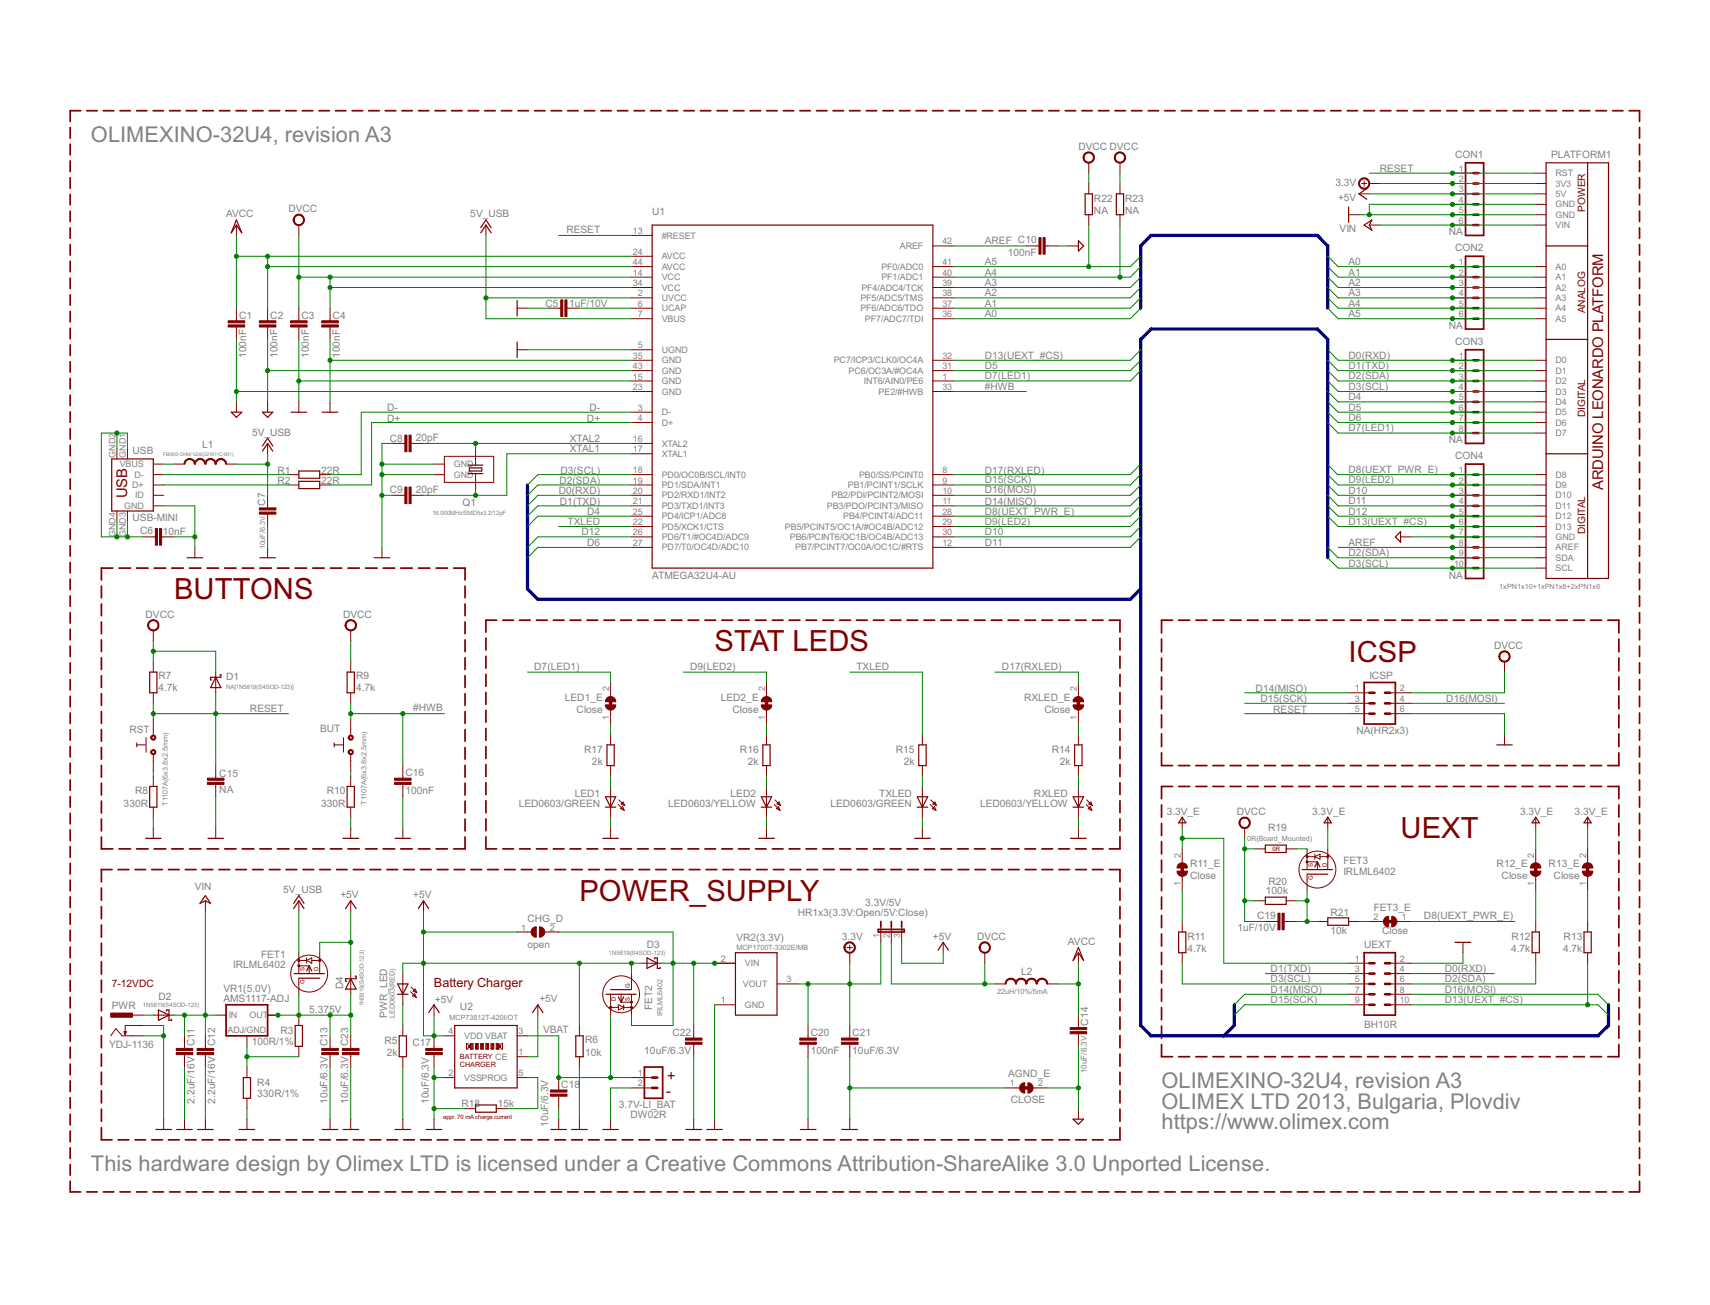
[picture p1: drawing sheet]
<svg xmlns="http://www.w3.org/2000/svg" width="210mm" height="160mm" viewBox="0 0 210 160" stroke-linecap="round" stroke-linejoin="round" font-family="sans-serif">
<defs><g id="words">
<g font-size="4" fill="#800000">
<text x="21.4" y="73.6">BUTTONS</text>
<text x="87.7" y="79.9">STAT LEDS</text>
<text x="165.5" y="81.2">ICSP</text>
<text x="171.9" y="102.9">UEXT</text>
<text x="71.1" y="110.6">POWER_SUPPLY</text>
</g>
<g font-size="3" fill="#808080">
<text x="11.2" y="17.4">OLIMEXINO-32U4, revision A3</text>
<text x="142.6" y="133.5">OLIMEXINO-32U4, revision A3</text>
<text x="142.6" y="136.1">OLIMEX LTD 2013, Bulgaria, Plovdiv</text>
<text x="11.2" y="143.7">This hardware design by Olimex LTD is licensed under a Creative Commons Attribution-ShareAlike 3.0 Unported License.</text>
<text x="142.6" y="138.6">https://www.olimex.com</text>
</g>
<g font-size="2" fill="#800000">
<text x="15.6" y="61.2" transform="rotate(-90 15.6 61.2)">USB</text>
<text x="196.8" y="60.2" transform="rotate(-90 196.8 60.2)">ARDUINO LEONARDO PLATFORM</text>
<text x="81.8" y="134.5">-</text>
<text x="83.1" y="132.6" transform="rotate(-90 83.1 132.6)">+</text>
</g>
<text font-size="1.7" fill="#800000" x="53.3" y="121.1">Battery Charger</text>
<g font-size="1.4" fill="#808080">
<text x="132.4" y="18.4">DVCC DVCC</text>
<text x="163.9" y="22.8">3.3V</text>
<text x="169.4" y="21.1">RESET</text>
<text x="178.6" y="19.3">CON1</text>
<text x="190.4" y="19.3">PLATFORM1</text>
<text x="27.8" y="26.7">AVCC</text>
<text x="35.4" y="26">DVCC</text>
<text x="57.7" y="26.7">5V_USB</text>
<text x="69.5" y="28.6">RESET</text>
<text x="80.1" y="26.4">U1</text>
<text x="120.9" y="30">AREF C10</text>
<text x="134.3" y="26.2">NA</text>
<text x="134.3" y="24.8">R22</text>
<text x="138.1" y="26.2">NA</text>
<text x="138.1" y="24.8">R23</text>
<text x="164.3" y="24.7">+5V</text>
<text x="164.4" y="28.5">VIN</text>
<text x="177.8" y="28.9">NA</text>
<text x="120.9" y="35.1">A3</text>
<text x="120.9" y="33.8">A4</text>
<text x="120.9" y="32.5">A5</text>
<text x="123.7" y="31.4">100nF</text>
<text x="165.5" y="32.5">A0</text>
<text x="165.5" y="33.8">A1</text>
<text x="165.5" y="35.1">A2</text>
<text x="178.6" y="30.8">CON2</text>
<text x="29.3" y="39.1">C1</text>
<text x="33.2" y="39.1">C2</text>
<text x="37" y="39.1">C3</text>
<text x="40.8" y="39.1">C4</text>
<text x="67" y="37.6">C5</text>
<text x="69.9" y="37.6">1uF/10V</text>
<text x="120.9" y="38.9">A0</text>
<text x="120.9" y="37.6">A1</text>
<text x="120.9" y="36.4">A2</text>
<text x="165.5" y="36.4">A3</text>
<text x="165.5" y="37.6">A4</text>
<text x="165.5" y="38.9">A5</text>
<text x="177.8" y="40.4">NA</text>
<text x="30.2" y="43.9" transform="rotate(-90 30.2 43.9)">100nF</text>
<text x="34.1" y="43.9" transform="rotate(-90 34.1 43.9)">100nF</text>
<text x="37.9" y="43.9" transform="rotate(-90 37.9 43.9)">100nF</text>
<text x="41.7" y="43.9" transform="rotate(-90 41.7 43.9)">100nF</text>
<text x="120.9" y="47.8">#HWB</text>
<text x="120.9" y="46.6">D7(LED1)</text>
<text x="120.9" y="44">D13(UEXT_#CS)</text>
<text x="120.9" y="45.3">D5</text>
<text x="165.5" y="45.3">D1(TXD)</text>
<text x="165.5" y="47.8">D3(SCL)</text>
<text x="165.5" y="46.6">D2(SDA)</text>
<text x="165.5" y="44">D0(RXD)</text>
<text x="178.6" y="42.3">CON3</text>
<text x="30.9" y="53.5">5V_USB</text>
<text x="47.5" y="50.5">D-</text>
<text x="47.5" y="51.7">D+</text>
<text x="72.1" y="51.7">D+</text>
<text x="72.3" y="50.5">D-</text>
<text x="165.5" y="53">D7(LED1)</text>
<text x="165.5" y="49.1">D4</text>
<text x="165.5" y="50.4">D5</text>
<text x="165.5" y="51.7">D6</text>
<text x="16.3" y="55.7">USB</text>
<text x="24.8" y="54.9">L1</text>
<text x="34.1" y="58.1">R1</text>
<text x="34.1" y="59.4">R2</text>
<text x="39.4" y="58.1">22R</text>
<text x="39.4" y="59.4">22R</text>
<text x="47.8" y="54.2">C8</text>
<text x="51" y="54.1">20pF</text>
<text x="68.7" y="59.4">D2(SDA)</text>
<text x="68.8" y="58.1">D3(SCL)</text>
<text x="70" y="55.5">XTAL1</text>
<text x="70" y="54.2">XTAL2</text>
<text x="120.9" y="59.3">D15(SCK)</text>
<text x="120.9" y="58.1">D17(RXLED)</text>
<text x="165.5" y="59.3">D9(LED2)</text>
<text x="165.5" y="58.1">D8(UEXT_PWR_E)</text>
<text x="177.8" y="54.4">NA</text>
<text x="178.6" y="56.3">CON4</text>
<text x="16.3" y="64">USB-MINI</text>
<text x="17.2" y="65.6">C6</text>
<text x="20" y="65.7">10nF</text>
<text x="32.5" y="62.1" transform="rotate(-90 32.5 62.1)">C7</text>
<text x="47.8" y="60.5">C9</text>
<text x="51" y="60.5">20pF</text>
<text x="56.8" y="62.1">Q1</text>
<text x="68.6" y="60.7">D0(RXD)</text>
<text x="68.7" y="61.9">D1(TXD)</text>
<text x="69.7" y="64.5">TXLED</text>
<text x="71.4" y="65.7">D12</text>
<text x="72.1" y="63.2">D4</text>
<text x="120.9" y="61.9">D14(MISO)</text>
<text x="120.9" y="60.5">D16(MOSI)</text>
<text x="120.9" y="64.4">D9(LED2)</text>
<text x="120.9" y="65.7">D10</text>
<text x="120.9" y="63.2">D8(UEXT_PWR_E)</text>
<text x="165.5" y="64.4">D13(UEXT_#CS)</text>
<text x="165.5" y="60.6">D10</text>
<text x="165.5" y="61.9">D11</text>
<text x="165.5" y="63.2">D12</text>
<text x="72.1" y="67">D6</text>
<text x="80.1" y="71">ATMEGA32U4-AU</text>
<text x="120.9" y="67">D11</text>
<text x="165.5" y="67">AREF</text>
<text x="165.5" y="69.5">D3(SCL)</text>
<text x="165.5" y="68.3">D2(SDA)</text>
<text x="177.8" y="71">NA</text>
<text x="17.9" y="75.8">DVCC</text>
<text x="42.1" y="75.8">DVCC</text>
<text x="19.5" y="83.3">R7</text>
<text x="27.8" y="83.4">D1</text>
<text x="43.7" y="83.3">R9</text>
<text x="65.6" y="82.2">D7(LED1)</text>
<text x="84.7" y="82.2">D9(LED2)</text>
<text x="105.1" y="82.2">TXLED</text>
<text x="123" y="82.2">D17(RXLED)</text>
<text x="168.1" y="83.4">ICSP</text>
<text x="183.4" y="79.6">DVCC</text>
<text x="19.5" y="84.8">4.7k</text>
<text x="30.7" y="87.3">RESET</text>
<text x="39.3" y="89.8">BUT</text>
<text x="43.7" y="84.8">4.7k</text>
<text x="50.7" y="87.3">#HWB</text>
<text x="69.3" y="86">LED1_E</text>
<text x="70.8" y="87.5">Close</text>
<text x="88.5" y="86">LED2_E</text>
<text x="89.9" y="87.5">Close</text>
<text x="125.7" y="86">RXLED_E</text>
<text x="128.2" y="87.5">Close</text>
<text x="154.1" y="84.9">D14(MISO)</text>
<text x="154.7" y="86.2">D15(SCK)</text>
<text x="156.3" y="87.5">RESET</text>
<text x="177.5" y="86.2">D16(MOSI)</text>
<text x="15.9" y="90">RST</text>
<text x="26.9" y="95.4">C15</text>
<text x="49.8" y="95.2">C16</text>
<text x="71.7" y="92.4">R17</text>
<text x="72.7" y="93.9">2k</text>
<text x="90.8" y="92.4">R16</text>
<text x="91.8" y="93.9">2k</text>
<text x="110" y="92.4">R15</text>
<text x="110.9" y="93.9">2k</text>
<text x="129.1" y="92.4">R14</text>
<text x="130.1" y="93.9">2k</text>
<text x="166.5" y="90.1">NA(HR2x3)</text>
<text x="15.2" y="99">330R</text>
<text x="16.6" y="97.5">R8</text>
<text x="26.9" y="97.3">NA</text>
<text x="39.4" y="99">330R</text>
<text x="40.1" y="97.5">R10</text>
<text x="49.8" y="97.4">100nF</text>
<text x="63.7" y="99.1">LED0603/GREEN</text>
<text x="70.5" y="97.8">LED1</text>
<text x="82" y="99.1">LED0603/YELLOW</text>
<text x="89.7" y="97.8">LED2</text>
<text x="101.9" y="99.1">LED0603/GREEN</text>
<text x="107.9" y="97.8">TXLED</text>
<text x="120.3" y="99.1">LED0603/YELLOW</text>
<text x="126.9" y="97.8">RXLED</text>
<text x="143.2" y="100">3.3V_E</text>
<text x="151.8" y="100">DVCC</text>
<text x="155.7" y="101.9">R19</text>
<text x="161.1" y="100">3.3V_E</text>
<text x="186.6" y="100">3.3V_E</text>
<text x="193.3" y="100">3.3V_E</text>
<text x="146.1" y="107.9">Close</text>
<text x="146.1" y="106.4">R11_E</text>
<text x="164.9" y="107.4">IRLML6402</text>
<text x="164.9" y="106.1">FET3</text>
<text x="183.7" y="106.4">R12_E</text>
<text x="184.3" y="107.9">Close</text>
<text x="190.1" y="106.4">R13_E</text>
<text x="190.7" y="107.9">Close</text>
<text x="23.9" y="109.3">VIN</text>
<text x="34.8" y="109.6">5V_USB</text>
<text x="41.8" y="110.2">+5V</text>
<text x="50.7" y="110.2">+5V</text>
<text x="64.7" y="113.1">CHG_D</text>
<text x="97.9" y="112.5">HR1x3(3.3V:Open/5V:Close)</text>
<text x="106.2" y="111.2">3.3V/5V</text>
<text x="154.3" y="112.8">C19</text>
<text x="155.4" y="109.7">100k</text>
<text x="155.7" y="108.6">R20</text>
<text x="163.3" y="112.5">R21</text>
<text x="168.6" y="111.8">FET3_E</text>
<text x="174.8" y="112.8">D8(UEXT_PWR_E)</text>
<text x="28.6" y="118.8">IRLML6402</text>
<text x="32" y="117.6">FET1</text>
<text x="64.7" y="116.3">open</text>
<text x="79.4" y="116.3">D3</text>
<text x="90.4" y="115.5">VR2(3.3V)</text>
<text x="103.3" y="115.3">3.3V</text>
<text x="114.5" y="115.3">+5V</text>
<text x="119.9" y="115.3">DVCC</text>
<text x="125.4" y="119.6">L2</text>
<text x="131.1" y="116">AVCC</text>
<text x="145.8" y="116.8">4.7k</text>
<text x="145.8" y="115.4">R11</text>
<text x="151.9" y="114.3">1uF/10V</text>
<text x="156" y="119.3">D1(TXD)</text>
<text x="163.3" y="114.6">10k</text>
<text x="167.5" y="116.3">UEXT</text>
<text x="169.7" y="114.6">Close</text>
<text x="177.3" y="119.3">D0(RXD)</text>
<text x="185.5" y="116.8">4.7k</text>
<text x="185.6" y="115.4">R12</text>
<text x="191.9" y="116.8">4.7k</text>
<text x="191.9" y="115.4">R13</text>
<text x="13.7" y="123.8">PWR</text>
<text x="19.5" y="122.7">D2</text>
<text x="27.4" y="123">AMS1117-ADJ</text>
<text x="27.4" y="121.7">VR1(5.0V)</text>
<text x="38" y="124.3">5.375V</text>
<text x="42.1" y="121.4" transform="rotate(-90 42.1 121.4)">D4</text>
<text x="47.5" y="124.9" transform="rotate(-90 47.5 124.9)">PWR_LED</text>
<text x="53.4" y="123.1">+5V</text>
<text x="56.5" y="123.9">U2</text>
<text x="66.2" y="123">+5V</text>
<text x="80.1" y="123.9" transform="rotate(-90 80.1 123.9)">FET2</text>
<text x="133.6" y="125.9" transform="rotate(-90 133.6 125.9)">C14</text>
<text x="156" y="120.6">D3(SCL)</text>
<text x="156" y="121.8">D14(MISO)</text>
<text x="156" y="123.1">D15(SCK)</text>
<text x="177.3" y="121.8">D16(MOSI)</text>
<text x="177.3" y="120.6">D2(SDA)</text>
<text x="177.3" y="123.1">D13(UEXT_#CS)</text>
<text x="13.4" y="128.7">YDJ-1136</text>
<text x="23.9" y="128.4" transform="rotate(-90 23.9 128.4)">C11</text>
<text x="26.4" y="128.4" transform="rotate(-90 26.4 128.4)">C12</text>
<text x="30.9" y="128.3">100R/1%</text>
<text x="34.4" y="126.9">R3</text>
<text x="40.2" y="128.4" transform="rotate(-90 40.2 128.4)">C13</text>
<text x="42.7" y="128.4" transform="rotate(-90 42.7 128.4)">C23</text>
<text x="47.2" y="128.1">R5</text>
<text x="47.5" y="129.6">2k</text>
<text x="50.6" y="128.4">C17</text>
<text x="66.7" y="126.8">VBAT</text>
<text x="71.8" y="129.6">10k</text>
<text x="71.8" y="128">R6</text>
<text x="79.1" y="129.3">10uF/6.3V</text>
<text x="82.5" y="127.1">C22</text>
<text x="99.5" y="129.3">100nF</text>
<text x="99.5" y="127.1">C20</text>
<text x="104.6" y="129.3">10uF/6.3V</text>
<text x="104.6" y="127.1">C21</text>
<text x="167.5" y="126.1">BH10R</text>
<text x="23.9" y="135.4" transform="rotate(-90 23.9 135.4)">2.2uF/16V</text>
<text x="26.4" y="135.4" transform="rotate(-90 26.4 135.4)">2.2uF/16V</text>
<text x="31.6" y="134.7">330R/1%</text>
<text x="31.6" y="133.2">R4</text>
<text x="40.2" y="135.4" transform="rotate(-90 40.2 135.4)">10uF/6.3V</text>
<text x="42.7" y="135.4" transform="rotate(-90 42.7 135.4)">10uF/6.3V</text>
<text x="52.6" y="135.5" transform="rotate(-90 52.6 135.5)">10uF/6.3V</text>
<text x="56.6" y="135.8">R18</text>
<text x="61.1" y="135.8">15k</text>
<text x="68.9" y="133.5">C18</text>
<text x="76" y="135.9">3.7V-LI_BAT</text>
<text x="77.4" y="137.2">DW02R</text>
<text x="123.8" y="132.2">AGND_E</text>
<text x="124.1" y="135.4">CLOSE</text>
<text x="67.3" y="138.3" transform="rotate(-90 67.3 138.3)">10uF/6.3V</text>
</g>
<g font-size="1.4" fill="#800000">
<text x="194.6" y="26" transform="rotate(-90 194.6 26)">POWER</text>
<text x="194.6" y="38.5" transform="rotate(-90 194.6 38.5)">ANALOG</text>
<text x="194.6" y="51.2" transform="rotate(-90 194.6 51.2)">DIGITAL</text>
<text x="194.6" y="65.6" transform="rotate(-90 194.6 65.6)">DIGITAL</text>
<text x="13.7" y="121.1">7-12VDC</text>
</g>
<g font-size="1.2" fill="#808080">
<text x="179.1" y="21.1">1</text>
<text x="179.1" y="22.3">2</text>
<text x="179.1" y="23.6">3</text>
<text x="191" y="21.6">RST</text>
<text x="191" y="22.9">3V3</text>
<text x="77.7" y="28.7">13</text>
<text x="81.2" y="29.3">#RESET</text>
<text x="115.7" y="30">42</text>
<text x="179.1" y="24.9">4</text>
<text x="179.1" y="26.2">5</text>
<text x="179.1" y="27.4">6</text>
<text x="191" y="24.2">5V</text>
<text x="191" y="25.5">GND</text>
<text x="191" y="26.7">GND</text>
<text x="191" y="28">VIN</text>
<text x="77.7" y="33.8">14</text>
<text x="77.7" y="31.3">24</text>
<text x="77.7" y="35.1">34</text>
<text x="77.7" y="32.6">44</text>
<text x="81.2" y="34.4">VCC</text>
<text x="81.2" y="31.8">AVCC</text>
<text x="81.2" y="35.7">VCC</text>
<text x="81.2" y="33.1">AVCC</text>
<text x="105.7" y="35.7">PF4/ADC4/TCK</text>
<text x="108.2" y="34.4">PF1/ADC1</text>
<text x="108.2" y="33.1">PF0/ADC0</text>
<text x="110.5" y="30.6">AREF</text>
<text x="115.7" y="35.1">39</text>
<text x="115.7" y="33.8">40</text>
<text x="115.7" y="32.6">41</text>
<text x="179.1" y="32.6">1</text>
<text x="179.1" y="33.8">2</text>
<text x="179.1" y="35.1">3</text>
<text x="191" y="33.1">A0</text>
<text x="191" y="34.4">A1</text>
<text x="191" y="35.7">A2</text>
<text x="78.3" y="36.4">2</text>
<text x="78.3" y="37.7">6</text>
<text x="78.3" y="38.9">7</text>
<text x="81.2" y="36.9">UVCC</text>
<text x="81.2" y="38.2">UCAP</text>
<text x="81.2" y="39.5">VBUS</text>
<text x="105.6" y="38.2">PF6/ADC6/TDO</text>
<text x="105.6" y="36.9">PF5/ADC5/TMS</text>
<text x="106.2" y="39.5">PF7/ADC7/TDI</text>
<text x="115.7" y="38.9">36</text>
<text x="115.7" y="37.7">37</text>
<text x="115.7" y="36.4">38</text>
<text x="179.1" y="36.4">4</text>
<text x="179.1" y="37.7">5</text>
<text x="179.1" y="38.9">6</text>
<text x="191" y="36.9">A3</text>
<text x="191" y="38.2">A4</text>
<text x="191" y="39.5">A5</text>
<text x="77.7" y="46.6">15</text>
<text x="77.7" y="47.9">23</text>
<text x="77.7" y="44">35</text>
<text x="77.7" y="45.3">43</text>
<text x="78.3" y="42.8">5</text>
<text x="81.2" y="43.3">UGND</text>
<text x="81.2" y="47.1">GND</text>
<text x="81.2" y="44.6">GND</text>
<text x="81.2" y="45.9">GND</text>
<text x="102.3" y="44.6">PC7/ICP3/CLK0/OC4A</text>
<text x="104.2" y="45.9">PC6/OC3A/#OC4A</text>
<text x="106" y="47.1">INT6/AIN0/PE6</text>
<text x="115.7" y="46.6">1</text>
<text x="115.7" y="45.3">31</text>
<text x="115.7" y="44">32</text>
<text x="115.7" y="47.9">33</text>
<text x="179.1" y="44">1</text>
<text x="179.1" y="45.3">2</text>
<text x="179.1" y="46.6">3</text>
<text x="179.1" y="47.9">4</text>
<text x="191" y="44.6">D0</text>
<text x="191" y="45.9">D1</text>
<text x="191" y="47.1">D2</text>
<text x="78.3" y="50.4">3</text>
<text x="78.3" y="51.7">4</text>
<text x="81.2" y="51">D-</text>
<text x="81.2" y="52.2">D+</text>
<text x="81.2" y="48.4">GND</text>
<text x="107.9" y="48.4">PE2/#HWB</text>
<text x="179.1" y="49.1">5</text>
<text x="179.1" y="50.4">6</text>
<text x="179.1" y="51.7">7</text>
<text x="179.1" y="53">8</text>
<text x="191" y="48.4">D3</text>
<text x="191" y="49.7">D4</text>
<text x="191" y="51">D5</text>
<text x="191" y="52.2">D6</text>
<text x="191" y="53.5">D7</text>
<text x="14.2" y="56.2" transform="rotate(-90 14.2 56.2)">GND2</text>
<text x="14.7" y="57.4">VBUS</text>
<text x="15.5" y="56.2" transform="rotate(-90 15.5 56.2)">GND1</text>
<text x="16.2" y="59.9">D+</text>
<text x="16.5" y="58.6">D-</text>
<text x="55.7" y="58.6">GND</text>
<text x="55.7" y="57.3">GND</text>
<text x="77.7" y="54.2">16</text>
<text x="77.7" y="55.5">17</text>
<text x="77.7" y="58.1">18</text>
<text x="77.7" y="59.3">19</text>
<text x="81.2" y="54.8">XTAL2</text>
<text x="81.2" y="56.1">XTAL1</text>
<text x="81.2" y="58.6">PD0/OC0B/SCL/INT0</text>
<text x="81.2" y="59.9">PD1/SDA/INT1</text>
<text x="104.1" y="59.9">PB1/PCINT1/SCLK</text>
<text x="105.5" y="58.6">PB0/SS/PCINT0</text>
<text x="115.7" y="58.1">8</text>
<text x="115.7" y="59.3">9</text>
<text x="179.1" y="58.1">1</text>
<text x="179.1" y="59.3">2</text>
<text x="191" y="58.6">D8</text>
<text x="191" y="59.9">D9</text>
<text x="14.2" y="65.9" transform="rotate(-90 14.2 65.9)">GND4</text>
<text x="15.2" y="62.5">GND</text>
<text x="15.5" y="65.9" transform="rotate(-90 15.5 65.9)">GND3</text>
<text x="16.6" y="61.2">ID</text>
<text x="77.7" y="60.6">20</text>
<text x="77.7" y="61.9">21</text>
<text x="77.7" y="64.4">22</text>
<text x="77.7" y="63.2">25</text>
<text x="77.7" y="65.7">26</text>
<text x="81.2" y="61.2">PD2/RXD1/INT2</text>
<text x="81.2" y="62.5">PD3/TXD1/INT3</text>
<text x="81.2" y="65">PD5/XCK1/CTS</text>
<text x="81.2" y="63.7">PD4/ICP1/ADC8</text>
<text x="96.4" y="65">PB5/PCINT5/OC1A/#OC4B/ADC12</text>
<text x="101.5" y="62.5">PB3/PDO/PCINT3/MISO</text>
<text x="102.1" y="61.2">PB2/PDI/PCINT2/MOSI</text>
<text x="103.5" y="63.7">PB4/PCINT4/ADC11</text>
<text x="115.7" y="60.6">10</text>
<text x="115.7" y="61.9">11</text>
<text x="115.7" y="63.2">28</text>
<text x="115.7" y="64.4">29</text>
<text x="115.7" y="65.7">30</text>
<text x="179.1" y="60.6">3</text>
<text x="179.1" y="61.9">4</text>
<text x="179.1" y="63.2">5</text>
<text x="179.1" y="64.4">6</text>
<text x="179.1" y="65.7">7</text>
<text x="191" y="61.2">D10</text>
<text x="191" y="62.5">D11</text>
<text x="191" y="63.7">D12</text>
<text x="191" y="65">D13</text>
<text x="77.7" y="67">27</text>
<text x="81.2" y="66.3">PD6/T1/#OC4D/ADC9</text>
<text x="81.2" y="67.6">PD7/T0/OC4D/ADC10</text>
<text x="96.9" y="66.3">PB6/PCINT6/OC1B/OC4B/ADC13</text>
<text x="97.6" y="67.6">PB7/PCINT7/OC0A/OC1C/#RTS</text>
<text x="115.7" y="67">12</text>
<text x="178.5" y="69.5">10</text>
<text x="179.1" y="67">8</text>
<text x="179.1" y="68.3">9</text>
<text x="191" y="66.3">GND</text>
<text x="191" y="67.6">AREF</text>
<text x="191" y="68.8">SDA</text>
<text x="191" y="70.1">SCL</text>
<text x="74.8" y="88.4" transform="rotate(-90 74.8 88.4)">1</text>
<text x="74.8" y="84.9" transform="rotate(-90 74.8 84.9)">2</text>
<text x="93.9" y="88.4" transform="rotate(-90 93.9 88.4)">1</text>
<text x="93.9" y="84.9" transform="rotate(-90 93.9 84.9)">2</text>
<text x="132.2" y="88.4" transform="rotate(-90 132.2 88.4)">1</text>
<text x="132.2" y="84.9" transform="rotate(-90 132.2 84.9)">2</text>
<text x="166.3" y="84.9">1</text>
<text x="166.3" y="86.1">3</text>
<text x="166.3" y="87.4">5</text>
<text x="171.8" y="84.9">2</text>
<text x="171.8" y="86.1">4</text>
<text x="171.8" y="87.4">6</text>
<text x="144.9" y="105.3" transform="rotate(-90 144.9 105.3)">2</text>
<text x="188.3" y="105.3" transform="rotate(-90 188.3 105.3)">2</text>
<text x="194.7" y="105.3" transform="rotate(-90 194.7 105.3)">2</text>
<text x="144.9" y="108.8" transform="rotate(-90 144.9 108.8)">1</text>
<text x="168.6" y="112.9">2</text>
<text x="172.1" y="112.9">1</text>
<text x="188.3" y="108.8" transform="rotate(-90 188.3 108.8)">1</text>
<text x="194.7" y="108.8" transform="rotate(-90 194.7 108.8)">1</text>
<text x="64" y="114.2">1</text>
<text x="67.5" y="114.2">2</text>
<text x="88.5" y="118">2</text>
<text x="91.4" y="118.6">VIN</text>
<text x="107.9" y="115.2" transform="rotate(-90 107.9 115.2)">1</text>
<text x="109.2" y="115.2" transform="rotate(-90 109.2 115.2)">2</text>
<text x="110.5" y="115.2" transform="rotate(-90 110.5 115.2)">3</text>
<text x="166.3" y="118">1</text>
<text x="166.3" y="119.3">3</text>
<text x="171.8" y="118">2</text>
<text x="171.8" y="119.3">4</text>
<text x="28.1" y="124.9">IN</text>
<text x="30.6" y="124.9">OUT</text>
<text x="88.5" y="123.1">1</text>
<text x="91.2" y="121.1">VOUT</text>
<text x="91.4" y="123.7">GND</text>
<text x="96.5" y="120.6">3</text>
<text x="166.3" y="120.6">5</text>
<text x="166.3" y="121.9">7</text>
<text x="166.3" y="123.1">9</text>
<text x="171.8" y="120.6">6</text>
<text x="171.8" y="121.9">8</text>
<text x="171.8" y="123.1">10</text>
<text x="27.9" y="126.8">ADJ/GND</text>
<text x="55" y="127">4</text>
<text x="57" y="127.5">VDD VBAT</text>
<text x="60.8" y="130.1">CE</text>
<text x="63.7" y="129.5">1</text>
<text x="63.7" y="127">3</text>
<text x="55" y="132.1">2</text>
<text x="57" y="132.6">VSSPROG</text>
<text x="63.7" y="132.1">5</text>
<text x="78.3" y="132.1">1</text>
<text x="78.3" y="133.3">2</text>
<text x="123.9" y="133.3">1</text>
<text x="127.4" y="133.3">2</text>
</g>
<text font-size="1.1" fill="#808080" x="133.4" y="131.7" transform="rotate(-90 133.4 131.7)">10uF/6.3V</text>
<g font-size="1" fill="#808080">
<text x="32.5" y="67.4" transform="rotate(-90 32.5 67.4)">10uF/6.3V</text>
<text x="184" y="72.3">1xPN1x10+1xPN1x8+2xPN1x6</text>
<text x="20.6" y="98.9" transform="rotate(-90 20.6 98.9)">T1107A(6x3.8x2.5mm)</text>
<text x="45" y="98.8" transform="rotate(-90 45 98.8)">T1107A(6x3.8x2.5mm)</text>
<text x="153.1" y="103.2">0R(Board_Mounted)</text>
<text x="90.4" y="116.5">MCP1700T-3302E/MB</text>
<text x="48.5" y="125" transform="rotate(-90 48.5 125)">LED0603(RED)</text>
<text x="55.2" y="125.2">MCP73812T-420I/OT</text>
<text x="81.3" y="124.7" transform="rotate(-90 81.3 124.7)">IRLML6402</text>
<text x="122.4" y="122">22uH/10%/5mA</text>
</g>
<g font-size="1" fill="#800000">
<text x="56.5" y="130">BATTERY</text>
<text x="56.5" y="131">CHARGER</text>
</g>
<g font-size=".8" fill="#808080">
<text x="53.1" y="63.2">16.000MHz/SMD5x3.2/12pF</text>
<text x="27.8" y="84.6">NA[1N5819(S4SOD-123)]</text>
<text x="74.8" y="117.2">1N5819(S4SOD-123)</text>
<text x="17.5" y="123.6">1N5819(S4SOD-123)</text>
<text x="44.7" y="123.5" transform="rotate(-90 44.7 123.5)">1N5819(S4SOD-123)</text>
</g>
<g font-size=".8" fill="#800000">
<text x="156.2" y="104.4">0R</text>
<text x="161.1" y="106.4" transform="rotate(-90 161.1 106.4)">S</text>
<text x="162.9" y="106.4" transform="rotate(-90 162.9 106.4)">D</text>
<text x="161.1" y="108" transform="rotate(-90 161.1 108)">G</text>
<text x="37.4" y="119.2" transform="rotate(-90 37.4 119.2)">S</text>
<text x="39.1" y="119.2" transform="rotate(-90 39.1 119.2)">D</text>
<text x="37.4" y="120.8" transform="rotate(-90 37.4 120.8)">G</text>
<text x="75.6" y="122.9" transform="rotate(-90 75.6 122.9)">D</text>
<text x="77.3" y="122.8" transform="rotate(-90 77.3 122.8)">S</text>
<text x="77.3" y="121.3" transform="rotate(-90 77.3 121.3)">G</text>
<text x="54.4" y="137.3">appr. 70 mA charge current</text>
</g>
<text font-size=".7" fill="#808080" x="20" y="55.9">FB/600 OHM/1206(321611C-601)</text>
</g></defs>
<g fill="none" stroke="#800000" stroke-width=".21">
<path d="M8.6 15.6v1.4M8.6 17.7v1.3M8.6 19.7v1.4M9.9 13.6h-1.3v1.3M10.6 13.6h1.3M12.7 13.6h1.3M14.7 13.6h1.3M16.8 13.6h1.2M18.8 13.6h1.3M20.8 13.6h1.3M22.9 13.6h1.3M24.9 13.6h1.3"/>
<path d="M26.9 13.6h1.3M29 13.6h1.2M31 13.6h1.3M33 13.6h1.3M35.1 13.6h1.3M37.1 13.6h1.3M39.2 13.6h1.2M41.2 13.6h1.3M43.2 13.6h1.3M45.3 13.6h1.2M47.3 13.6h1.3M49.3 13.6h1.3"/>
<path d="M51.4 13.6h1.2M53.4 13.6h1.3M55.4 13.6h1.3M57.5 13.6h1.3M59.5 13.6h1.3M61.6 13.6h1.2M63.6 13.6h1.3M65.6 13.6h1.3M67.6 13.6h1.3M69.7 13.6h1.3M71.7 13.6h1.3M73.8 13.6h1.2"/>
<path d="M75.8 13.6h1.3M77.8 13.6h1.3M79.9 13.6h1.3M81.9 13.6h1.3M83.9 13.6h1.3M86 13.6h1.2M88 13.6h1.3M90 13.6h1.3M92.1 13.6h1.3M94.1 13.6h1.3M96.2 13.6h1.2M98.2 13.6h1.3"/>
<path d="M100.2 13.6h1.3M102.3 13.6h1.2M104.3 13.6h1.3M106.3 13.6h1.3M108.4 13.6h1.2M110.4 13.6h1.3M112.4 13.6h1.3M114.5 13.6h1.3M116.5 13.6h1.3M118.6 13.6h1.2M120.6 13.6h1.3M122.6 13.6h1.3"/>
<path d="M124.7 13.6h1.2M126.7 13.6h1.3M128.7 13.6h1.3M130.8 13.6h1.2M132.8 13.6h1.3M134.8 13.6h1.3M136.9 13.6h1.3M138.9 13.6h1.3M140.9 13.6h1.3M143 13.6h1.3M145 13.6h1.3M147 13.6h1.3"/>
<path d="M149.1 13.6h1.3M151.1 13.6h1.3M153.2 13.6h1.2M155.2 13.6h1.3M157.2 13.6h1.3M159.3 13.6h1.2M161.3 13.6h1.3M163.3 13.6h1.3M165.4 13.6h1.2M167.4 13.6h1.3M169.4 13.6h1.3M171.5 13.6h1.3"/>
<path d="M173.5 13.6h1.3M175.6 13.6h1.2M177.6 13.6h1.3M179.6 13.6h1.3M179.9 20h2.2v8.9h-2.2zM181.7 13.6h1.2M183.7 13.6h1.3M185.7 13.6h1.3M187.8 13.6h1.2M189.8 13.6h1.3M191.8 13.6h1.3M193.9 13.6h1.3"/>
<path d="M195.9 13.6h1.3M198 13.6h1.2M200 13.6h1.3v1.3M201.3 15.6v1.4M201.3 17.7v1.3M201.3 19.7v1.4M8.6 21.8v1.3M8.6 23.9v1.2M8.6 25.9v1.3M8.6 28v1.3M8.6 30v1.3M8.6 32.1v1.3"/>
<path d="M8.6 34.1v1.3M8.6 36.2v1.3M8.6 38.2v1.3M179.9 31.5h2.2v8.9h-2.2zM201.3 21.8v1.3M201.3 23.9v1.2M201.3 25.9v1.3M201.3 28v1.3M201.3 30v1.3M201.3 32.1v1.3M201.3 34.1v1.3M201.3 36.2v1.3"/>
<path d="M201.3 38.2v1.3M8.6 40.3v1.3M8.6 42.3v1.3M8.6 44.4v1.3M8.6 46.4v1.3M8.6 48.5v1.3M8.6 50.5v1.3M8.6 52.6v1.3M8.6 54.7v1.2M8.6 56.7v1.3M8.6 58.8v1.2M179.9 57h2.2v14h-2.2z"/>
<path d="M179.9 42.9h2.2v11.5h-2.2zM201.3 40.3v1.3M201.3 42.3v1.3M201.3 44.4v1.3M201.3 46.4v1.3M201.3 48.5v1.3M201.3 50.5v1.3M201.3 52.6v1.3M201.3 54.7v1.2M201.3 56.7v1.3M201.3 58.8v1.2M8.6 60.8v1.3"/>
<path d="M8.6 62.9v1.3M8.6 64.9v1.3M8.6 67v1.3M8.6 69v1.3M8.6 71.1v1.3M8.6 73.1v1.3M8.6 75.2v1.3M8.6 77.2v1.3M8.6 79.3v1.3M12.4 71.9v1.5M12.4 74.1v1.5M12.4 76.3v1.5"/>
<path d="M12.4 78.5v1.5M13.8 69.7h-1.4v1.5M14.6 69.7h1.4M16.8 69.7h1.4M18.9 69.7h1.4M21.1 69.7h1.4M23.3 69.7h1.4M25.4 69.7h1.4M27.6 69.7h1.4M29.7 69.7h1.5M31.9 69.7h1.4M34.1 69.7h1.4"/>
<path d="M36.2 69.7h1.4M38.4 69.7h1.4M40.6 69.7h1.4M42.7 69.7h1.4M44.9 69.7h1.4M47 69.7h1.5M49.2 69.7h1.4M51.4 69.7h1.4M53.5 69.7h1.4M55.7 69.7h1.4v1.5M57.1 71.9v1.5M57.1 74.1v1.5"/>
<path d="M57.1 76.3v1.5M57.1 78.5v1.5M59.6 78.3v1.5M61 76.1h-1.4v1.5M61.7 76.1h1.3M63.8 76.1h1.3M65.8 76.1h1.4M67.9 76.1h1.3M70 76.1h1.3M72.1 76.1h1.3M74.1 76.1h1.3M76.2 76.1h1.3"/>
<path d="M78.3 76.1h1.3M80.3 76.1h1.3M82.4 76.1h1.3M84.5 76.1h1.3M86.5 76.1h1.3M88.6 76.1h1.3M90.7 76.1h1.3M92.7 76.1h1.3M94.8 76.1h1.3M96.9 76.1h1.3M98.9 76.1h1.3M101 76.1h1.3"/>
<path d="M103.1 76.1h1.3M105.1 76.1h1.3M107.2 76.1h1.3M109.3 76.1h1.3M111.3 76.1h1.3M113.4 76.1h1.3M115.5 76.1h1.3M117.5 76.1h1.4M119.6 76.1h1.3M121.7 76.1h1.3M123.7 76.1h1.4M125.8 76.1h1.3"/>
<path d="M127.9 76.1h1.3M129.9 76.1h1.4M132 76.1h1.3M134.1 76.1h1.3M136.2 76.1h1.3v1.5M137.5 78.3v1.5M142.6 78.4v1.6M143.9 76.1h-1.3v1.6M144.7 76.1h1.3M146.8 76.1h1.3M148.9 76.1h1.3M151 76.1h1.4"/>
<path d="M153.1 76.1h1.4M155.2 76.1h1.4M157.3 76.1h1.4M159.4 76.1h1.4M161.5 76.1h1.4M163.6 76.1h1.4M165.8 76.1h1.3M167.9 76.1h1.3M170 76.1h1.3M172.1 76.1h1.3M174.2 76.1h1.3M176.3 76.1h1.3"/>
<path d="M178.4 76.1h1.3M180.5 76.1h1.3M182.6 76.1h1.4M184.7 76.1h1.4M186.8 76.1h1.4M188.9 76.1h1.4M191 76.1h1.4M193.1 76.1h1.4M195.2 76.1h1.4M197.4 76.1h1.3v1.6M198.7 78.4v1.6M201.3 60.8v1.3"/>
<path d="M201.3 62.9v1.3M201.3 64.9v1.3M201.3 67v1.3M201.3 69v1.3M201.3 71.1v1.3M201.3 73.1v1.3M201.3 75.2v1.3M201.3 77.2v1.3M201.3 79.3v1.3M8.6 81.3v1.3M8.6 83.4v1.3M8.6 85.4v1.3"/>
<path d="M8.6 87.5v1.3M8.6 89.6v1.2M8.6 91.6v1.3M8.6 93.7v1.3M8.6 95.7v1.3M8.6 97.8v1.3M8.6 99.8v1.3M12.4 80.7v1.5M12.4 82.9v1.5M12.4 85.1v1.5M12.4 87.3v1.5M12.4 89.5v1.5"/>
<path d="M12.4 91.7v1.5M12.4 93.9v1.5M12.4 96.1v1.5M12.4 98.3v1.5M57.1 80.7v1.5M57.1 82.9v1.5M57.1 85.1v1.5M57.1 87.3v1.5M57.1 89.5v1.5M57.1 91.7v1.5M57.1 93.9v1.5M57.1 96.1v1.5"/>
<path d="M57.1 98.3v1.5M59.6 80.5v1.5M59.6 82.8v1.4M59.6 85v1.4M59.6 87.2v1.4M59.6 89.4v1.5M59.6 91.6v1.5M59.6 93.8v1.5M59.6 96.1v1.4M59.6 98.3v1.4M137.5 80.5v1.5M137.5 82.8v1.4"/>
<path d="M137.5 85v1.4M137.5 87.2v1.4M137.5 89.4v1.5M137.5 91.6v1.5M137.5 93.8v1.5M137.5 96.1v1.4M137.5 98.3v1.4M142.6 80.8v1.5M142.6 83.1v1.6M142.6 85.4v1.6M142.6 87.7v1.6M142.6 90.1v1.5"/>
<path d="M142.6 92.4v1.6h1.3M142.6 98.8v1.5M143.9 96.5h-1.3v1.5M144.7 96.5h1.3M144.7 94h1.3M146.8 96.5h1.3M146.8 94h1.3M148.9 96.5h1.3M148.9 94h1.3M151 96.5h1.4M151 94h1.4M153.1 96.5h1.4"/>
<path d="M153.1 94h1.4M155.2 96.5h1.4M155.2 94h1.4M157.3 96.5h1.4M157.3 94h1.4M159.4 96.5h1.4M159.4 94h1.4M161.5 96.5h1.4M161.5 94h1.4M163.6 96.5h1.4M163.6 94h1.4M165.8 96.5h1.3"/>
<path d="M165.8 94h1.3M167.4 83.8h3.9v5.1h-3.9zM167.9 96.5h1.3M167.9 94h1.3M170 96.5h1.3M170 94h1.3M172.1 96.5h1.3M172.1 94h1.3M174.2 96.5h1.3M174.2 94h1.3M176.3 96.5h1.3M176.3 94h1.3"/>
<path d="M178.4 96.5h1.3M178.4 94h1.3M180.5 96.5h1.3M180.5 94h1.3M182.6 96.5h1.4M182.6 94h1.4M184.7 96.5h1.4M184.7 94h1.4M186.8 96.5h1.4M186.8 94h1.4M188.9 96.5h1.4M188.9 94h1.4"/>
<path d="M191 96.5h1.4M191 94h1.4M193.1 96.5h1.4M193.1 94h1.4M195.2 96.5h1.4M195.2 94h1.4M197.4 96.5h1.3v1.5M198.7 80.8v1.5M198.7 83.1v1.6M198.7 85.4v1.6M198.7 87.7v1.6M198.7 90.1v1.5"/>
<path d="M198.7 92.4v1.6h-1.3M198.7 98.8v1.5M201.3 81.3v1.3M201.3 83.4v1.3M201.3 85.4v1.3M201.3 87.5v1.3M201.3 89.6v1.2M201.3 91.6v1.3M201.3 93.7v1.3M201.3 95.7v1.3M201.3 97.8v1.3M201.3 99.8v1.3"/>
<path d="M8.6 101.9v1.3M8.6 103.9v1.3M8.6 106v1.3M8.6 108v1.3M8.6 110.1v1.3M8.6 112.1v1.3M8.6 114.2v1.3M8.6 116.2v1.3M8.6 118.3v1.3M12.4 102.7v1.5h1.4M12.4 100.5v1.5M12.4 109v1.5"/>
<path d="M12.4 111.3v1.5M12.4 113.5v1.5M12.4 115.8v1.5M12.4 118v1.5M13.8 106.7h-1.4v1.5M14.5 106.7h1.3M14.6 104.2h1.4M16.6 106.7h1.3M16.8 104.2h1.4M18.6 106.7h1.3M18.9 104.2h1.4M20.7 106.7h1.3"/>
<path d="M21.1 104.2h1.4M22.8 106.7h1.3M23.3 104.2h1.4M24.8 106.7h1.3M25.4 104.2h1.4M26.9 106.7h1.3M27.6 104.2h1.4M28.9 106.7h1.3M29.7 104.2h1.5M31 106.7h1.3M31.9 104.2h1.4M33.1 106.7h1.3"/>
<path d="M34.1 104.2h1.4M35.1 106.7h1.3M36.2 104.2h1.4M37.2 106.7h1.3M38.4 104.2h1.4M39.2 106.7h1.4M40.6 104.2h1.4M41.3 106.7h1.3M42.7 104.2h1.4M43.4 106.7h1.3M44.9 104.2h1.4M45.4 106.7h1.3"/>
<path d="M47 104.2h1.5M47.5 106.7h1.3M49.2 104.2h1.4M49.6 106.7h1.3M51.4 104.2h1.4M51.6 106.7h1.3M53.5 104.2h1.4M53.7 106.7h1.3M55.8 106.7h1.2M57.1 102.7v1.5h-1.4M57.1 100.5v1.5M57.8 106.7h1.3"/>
<path d="M59.6 102.7v1.5h1.4M59.6 100.5v1.5M59.9 106.7h1.3M61.7 104.2h1.3M61.9 106.7h1.3M63.8 104.2h1.3M64 106.7h1.3M65.8 104.2h1.4M66.1 106.7h1.3M67.9 104.2h1.3M68.1 106.7h1.3M70 104.2h1.3"/>
<path d="M70.2 106.7h1.3M72.1 104.2h1.3M72.2 106.7h1.4M74.1 104.2h1.3M74.3 106.7h1.3M76.2 104.2h1.3M76.4 106.7h1.3M78.3 104.2h1.3M78.4 106.7h1.3M80.3 104.2h1.3M80.5 106.7h1.3M82.4 104.2h1.3"/>
<path d="M82.5 106.7h1.4M84.5 104.2h1.3M84.6 106.7h1.3M86.5 104.2h1.3M86.7 106.7h1.3M88.6 104.2h1.3M88.7 106.7h1.3M90.7 104.2h1.3M90.8 106.7h1.3M92.7 104.2h1.3M92.9 106.7h1.3M94.8 104.2h1.3"/>
<path d="M94.9 106.7h1.3M96.9 104.2h1.3M97 106.7h1.3M98.9 104.2h1.3M99 106.7h1.4M101 104.2h1.3M101.1 106.7h1.3M103.1 104.2h1.3M103.2 106.7h1.3M105.1 104.2h1.3M105.2 106.7h1.3M107.2 104.2h1.3"/>
<path d="M107.3 106.7h1.3M107.8 114.1h3.2v.3h-3.2zM108.1 113.1v.6M109.3 104.2h1.3M109.3 106.7h1.4M109.4 113.1v.6M110.7 113.1v.6M111.3 104.2h1.3M111.4 106.7h1.3M113.4 104.2h1.3M113.5 106.7h1.3M115.5 104.2h1.3"/>
<path d="M115.5 106.7h1.3M117.5 104.2h1.4M117.6 106.7h1.3M119.6 104.2h1.3M119.7 106.7h1.3M121.7 104.2h1.3M121.7 106.7h1.3M123.7 104.2h1.4M123.8 106.7h1.3M125.8 104.2h1.3M125.9 106.7h1.3M127.9 104.2h1.3"/>
<path d="M127.9 106.7h1.3M129.9 104.2h1.4M130 106.7h1.3M132 104.2h1.3M132 106.7h1.3M134.1 104.2h1.3M134.1 106.7h1.3M136.2 106.7h1.3v1.5M137.5 102.7v1.5h-1.3M137.5 100.5v1.5M137.5 109v1.5M137.5 111.3v1.5"/>
<path d="M137.5 113.5v1.5M137.5 115.8v1.5M137.5 118v1.5M142.6 101v1.6M142.6 103.3v1.5M142.6 105.6v1.5M142.6 107.8v1.5M142.6 110.1v1.5M142.6 112.4v1.5M142.6 114.6v1.5M142.6 116.9v1.5M142.6 119.1v1.5"/>
<path d="M167.4 116.9h3.9v7.7h-3.9zM198.7 101v1.6M198.7 103.3v1.5M198.7 105.6v1.5M198.7 107.8v1.5M198.7 110.1v1.5M198.7 112.4v1.5M198.7 114.6v1.5M198.7 116.9v1.5M198.7 119.1v1.5M201.3 101.9v1.3M201.3 103.9v1.3"/>
<path d="M201.3 106v1.3M201.3 108v1.3M201.3 110.1v1.3M201.3 112.1v1.3M201.3 114.2v1.3M201.3 116.2v1.3M201.3 118.3v1.3M8.6 120.3v1.3M8.6 122.4v1.3M8.6 124.4v1.4M8.6 126.5v1.3M8.6 128.5v1.4"/>
<path d="M8.6 130.6v1.3M8.6 132.7v1.3M8.6 134.7v1.3M8.6 136.8v1.3M8.6 138.8v1.3M12.4 120.3v1.5M12.4 122.6v1.5M12.4 124.8v1.5M12.4 127.1v1.5M12.4 129.3v1.6M12.4 131.6v1.5M12.4 133.9v1.5"/>
<path d="M12.4 136.1v1.5M12.4 138.4v1.5h1.4M14.5 139.9h1.3M16.6 139.9h1.3M18.6 139.9h1.3M20.7 139.9h1.3M22.8 139.9h1.3M24.8 139.9h1.3M26.9 139.9h1.3M27.7 123.3h5.2v3.8h-5.2zM28.9 139.9h1.3M31 139.9h1.3"/>
<path d="M33.1 139.9h1.3M35.1 139.9h1.3M37.2 139.9h1.3M39.2 139.9h1.4M41.3 139.9h1.3M43.4 139.9h1.3M45.4 139.9h1.3M47.5 139.9h1.3M49.6 139.9h1.3M51.6 139.9h1.3M53.7 139.9h1.3M55.8 139.9h1.2"/>
<path d="M57.8 139.9h1.3M59.9 139.9h1.3M61.9 139.9h1.3M64 139.9h1.3M66.1 139.9h1.3M68.1 139.9h1.3M70.2 139.9h1.3M72.2 139.9h1.4M74.3 139.9h1.3M76.4 139.9h1.3M78.4 139.9h1.3M79.1 131h2.2v3.8h-2.2z"/>
<path d="M80.5 139.9h1.3M82.5 139.9h1.4M84.6 139.9h1.3M86.7 139.9h1.3M88.7 139.9h1.3M90.8 139.9h1.3M92.9 139.9h1.3M94.9 139.9h1.3M97 139.9h1.3M99 139.9h1.4M101.1 139.9h1.3M103.2 139.9h1.3"/>
<path d="M105.2 139.9h1.3M107.3 139.9h1.3M109.3 139.9h1.4M111.4 139.9h1.3M113.5 139.9h1.3M115.5 139.9h1.3M117.6 139.9h1.3M119.7 139.9h1.3M121.7 139.9h1.3M123.8 139.9h1.3M125.9 139.9h1.3M127.9 139.9h1.3"/>
<path d="M130 139.9h1.3M132 139.9h1.3M134.1 139.9h1.3M137.5 120.3v1.5M137.5 122.6v1.5M137.5 124.8v1.5M137.5 127.1v1.5M137.5 129.3v1.6M137.5 131.6v1.5M137.5 133.9v1.5M137.5 136.1v1.5M137.5 138.4v1.5h-1.3"/>
<path d="M142.6 128.2v1.5h1.3M142.6 121.4v1.5M142.6 123.7v1.5M142.6 125.9v1.5M144.7 129.7h1.3M146.8 129.7h1.3M148.9 129.7h1.3M151 129.7h1.4M153.1 129.7h1.4M155.2 129.7h1.4M157.3 129.7h1.4M159.4 129.7h1.4"/>
<path d="M161.5 129.7h1.4M163.6 129.7h1.4M165.8 129.7h1.3M167.9 129.7h1.3M170 129.7h1.3M172.1 129.7h1.3M174.2 129.7h1.3M176.3 129.7h1.3M178.4 129.7h1.3M180.5 129.7h1.3M182.6 129.7h1.4M184.7 129.7h1.4"/>
<path d="M186.8 129.7h1.4M188.9 129.7h1.4M191 129.7h1.4M193.1 129.7h1.4M195.2 129.7h1.4M198.7 128.2v1.5h-1.3M198.7 121.4v1.5M198.7 123.7v1.5M198.7 125.9v1.5M201.3 120.3v1.3M201.3 122.4v1.3M201.3 124.4v1.4"/>
<path d="M201.3 126.5v1.3M201.3 128.5v1.4M201.3 130.6v1.3M201.3 132.7v1.3M201.3 134.7v1.3M201.3 136.8v1.3M201.3 138.8v1.3M8.6 140.9v1.3M8.6 142.9v1.3M8.6 145v1.3h1.3M10.6 146.3h1.3M12.7 146.3h1.3"/>
<path d="M14.7 146.3h1.3M16.8 146.3h1.2M18.8 146.3h1.3M20.8 146.3h1.3M22.9 146.3h1.3M24.9 146.3h1.3M26.9 146.3h1.3M29 146.3h1.2M31 146.3h1.3M33 146.3h1.3M35.1 146.3h1.3M37.1 146.3h1.3"/>
<path d="M39.2 146.3h1.2M41.2 146.3h1.3M43.2 146.3h1.3M45.3 146.3h1.2M47.3 146.3h1.3M49.3 146.3h1.3M51.4 146.3h1.2M53.4 146.3h1.3M55.4 146.3h1.3M57.5 146.3h1.3M59.5 146.3h1.3M61.6 146.3h1.2"/>
<path d="M63.6 146.3h1.3M65.6 146.3h1.3M67.6 146.3h1.3M69.7 146.3h1.3M71.7 146.3h1.3M73.8 146.3h1.2M75.8 146.3h1.3M77.8 146.3h1.3M79.9 146.3h1.3M81.9 146.3h1.3M83.9 146.3h1.3M86 146.3h1.2"/>
<path d="M88 146.3h1.3M90 146.3h1.3M92.1 146.3h1.3M94.1 146.3h1.3M96.2 146.3h1.2M98.2 146.3h1.3M100.2 146.3h1.3M102.3 146.3h1.2M104.3 146.3h1.3M106.3 146.3h1.3M108.4 146.3h1.2M110.4 146.3h1.3"/>
<path d="M112.4 146.3h1.3M114.5 146.3h1.3M116.5 146.3h1.3M118.6 146.3h1.2M120.6 146.3h1.3M122.6 146.3h1.3M124.7 146.3h1.2M126.7 146.3h1.3M128.7 146.3h1.3M130.8 146.3h1.2M132.8 146.3h1.3M134.8 146.3h1.3"/>
<path d="M136.9 146.3h1.3M138.9 146.3h1.3M140.9 146.3h1.3M143 146.3h1.3M145 146.3h1.3M147 146.3h1.3M149.1 146.3h1.3M151.1 146.3h1.3M153.2 146.3h1.2M155.2 146.3h1.3M157.2 146.3h1.3M159.3 146.3h1.2"/>
<path d="M161.3 146.3h1.3M163.3 146.3h1.3M165.4 146.3h1.2M167.4 146.3h1.3M169.4 146.3h1.3M171.5 146.3h1.3M173.5 146.3h1.3M175.6 146.3h1.2M177.6 146.3h1.3M179.6 146.3h1.3M181.7 146.3h1.2M183.7 146.3h1.3"/>
<path d="M185.7 146.3h1.3M187.8 146.3h1.2M189.8 146.3h1.3M191.8 146.3h1.3M193.9 146.3h1.3M195.9 146.3h1.3M198 146.3h1.2M201.3 145v1.3h-1.3M201.3 140.9v1.3M201.3 142.9v1.3"/>
</g>
<path d="M75 85.7v1.3M94.1 85.7v1.3M132.4 85.7v1.3M145.1 106.1v1.3M170 113.1h1.3M188.5 106.1v1.3M194.9 106.1v1.3M125.3 133.5h1.3" fill="none" stroke="#800000" stroke-width=".42"/>
<g fill="none" stroke="#800000" stroke-width=".15">
<path d="M189.8 20h7.6v51h-7.6zM194.9 20v51M29 27l.7 1.6-.7-1-.6 1zM59 28.6l.6-1 .7 1M59 27.9l.6-.9 .7 .9M63.5 36.9v1.9M80.1 27.6h34.4v42.1h-34.4zM132.4 29.5l.6 .7-.6 .6zM133.2 23.8h.9v2.6h-.9zM137 23.8h.9v2.6h-.9zM165.5 25.4v1.9M167.4 27.6l1-.6-.3 .6 .3 .7z"/>
<path d="M167.8 23.2l-1 .6 1 .6M189.8 30.2h5.1M13.7 56.3h5.1v6.4h-5.1zM28.4 50.6h1.3l-.7 .6zM32.2 50.6h1.3l-.6 .6zM32.2 55.4l.7-1 .6 1M32.2 54.7l.7-.9 .6 .9M35.7 50.6h1.9M36.7 57.8h2.5v.9h-2.5zM36.7 59.1h2.5v.9h-2.5zM39.6 50.6h1.9M57.5 58.1h1.8"/>
<path d="M57.5 57.1h1.8M57.6 57.4h1.5v.4h-1.5zM63.5 42v1.9M189.8 41.7h5.1M189.8 55.7h5.1M23 68.5h1.9M31.9 68.5h1.9M45.9 68.5h1.9M171.9 65.3v1.2l-.6-.6zM18.4 82.5h.9v2.5h-.9zM18.4 96.5h.9v2.6h-.9zM26.5 83.1l.6 1.3h-1.3z"/>
<path d="M27 82.8h.1v.3h-1.3v.3h.2M42.6 96.5h.9v2.6h-.9zM42.6 82.5h.9v2.5h-.9zM74.3 99.1h1.3M74.3 97.8h1.3l-.6 1.3zM74.5 91.4h.9v2.6h-.9zM93.5 99.1h1.2M93.5 97.8h1.2l-.6 1.3zM93.6 91.4h.9v2.6h-.9zM112.6 99.1h1.3M112.6 97.8h1.3l-.7 1.3zM112.8 91.4h.9v2.6h-.9z"/>
<path d="M131.7 99.1h1.3M131.7 97.8h1.3l-.6 1.3zM131.9 91.4h.9v2.6h-.9zM183.7 91.4h1.9M17.9 102.9h1.9M25.2 109.9l.6 1-.6-.3-.6 .3zM25.5 102.9h1.9M36 111.5l.7-.9 .6 .9M36 110.9l.7-1 .6 1M36.1 119.5h3.7M37.6 119.2l.4-.7 .3 .7M42.1 102.9h1.9"/>
<path d="M42.4 111.5l.7-.9 .6 .9M43.6 119.8h.1v.3h-1.3v.3h.1M48.5 102.9h1.9M51.4 111.5l.6-.9 .6 .9M74 102.9h1.9M79.4 117.6l1.3 .6-1.3 .7zM80.4 117.7v-.1h.3v1.3h.3v-.2M90.3 116.9h5.1v7.7h-5.1zM93.1 102.9h2M112.3 102.9h1.9M115.1 116.6l.7-.9 .6 .9M131.4 102.9h1.9"/>
<path d="M132.4 116.3l.6 1.6-.6-1-.7 1zM144.7 114.4h.9v2.5h-.9zM145.1 100.3l.5 .7h-.9zM155.3 110.1h2.6v.9h-2.6zM155.3 103.7h2.6v.9h-2.6zM159.9 106.7h3.7M160.4 107.3h2.6M161.4 106.4l.3-.6 .3 .6M163 112.6h2.5v1h-2.5zM163 100.3l.4 .7h-.9zM178.6 115.7h1.9M188.1 114.4h.9v2.5h-.9z"/>
<path d="M188.5 100.3l.5 .7h-.9zM194.4 114.4h.9v2.5h-.9zM194.9 100.3l.4 .7h-.9zM15.2 126.6h.3l-.1 .4zM19.1 138.6h2M19.5 124l1.2 .6-1.2 .6zM20.4 124.1v-.1h.3v1.2h.4v-.1M21.7 138.6h1.9M24.2 138.6h2M29.3 138.6h2M29.9 132.2h.9v2.6h-.9zM36.2 125.9h.9v2.5h-.9z"/>
<path d="M36.7 120.1h2.5M39.6 138.6h1.9M42.1 138.6h1.9M43.1 120.1l.6 1.3h-1.3zM48.5 138.6h1.9M48.8 120.8h1.3l-.7 1.2zM48.8 122h1.3M49 127.1h.9v2.6h-.9zM52.3 138.6h1.9M52.6 124.3l.7-1 .6 1M55.8 125.9h7.7v7.6h-7.7zM57.5 128.1h-.2v.6h.2"/>
<path d="M57.6 128.3v.2M57.7 128.1h.4v.6h-.4zM57.7 128.3h-.1v.2h.1M57.8 128.1v.6M57.9 128.1v.6M58.4 128.1h.3v.6h-.3zM58.4 135.6h2.5v.9h-2.5zM58.5 128.1v.6M58.6 128.1v.6M59 128.1h.3v.6h-.3zM59.1 128.1v.6M59.2 128.1v.6"/>
<path d="M59.6 128.1h.4v.6h-.4zM59.8 128.1v.6M60.3 128.1h.3v.6h-.3zM60.4 128.1v.6M60.5 128.1v.6M60.9 128.1h.3v.6h-.3zM61 128.1v.6M61.1 128.1v.6M61.2 128.3h.2v.2h-.2M61.4 128.3v.2M61.5 128.1h.2v.6h-.2M65.4 124.3l.6-1 .7 1"/>
<path d="M67.6 138.6h1.9M70.2 138.6h1.9M70.7 127.1h.9v2.6h-.9zM74 138.6h1.9M74.4 122h3.7M75 121.5h2.5M75.9 122.3l.3 .7 .4-.7M84.2 138.6h1.9M86.8 138.6h1.9M98.2 138.6h2M103.3 138.6h2M131.7 137.4h1.3l-.6 .6z"/>
</g>
<g fill="none" stroke="#800000" stroke-width=".12">
<path d="M133.6 20v1.3M137.5 20v1.3M29 27.6v1.3M29 37.8v1.6M32.9 37.8v1.6M36.7 27.6v1.3M36.7 37.8v1.6M40.5 37.8v1.6M59.6 27.6v1.3M63.5 37.8h1.2M67.3 37.8h1.5M69.6 37.8h1.5"/>
<path d="M77.5 36.6h2.6M77.5 37.8h2.6M77.5 39.1h2.6M77.5 28.9h2.6M77.5 34h2.6M77.5 31.5h2.6M77.5 35.3h2.6M77.5 32.7h2.6M114.5 30.2h2.6M114.5 36.6h2.6M114.5 37.8h2.6M114.5 39.1h2.6"/>
<path d="M114.5 34h2.6M114.5 35.3h2.6M114.5 32.7h2.6M126 30.2h1.5M128.3 30.2h1.5M131.1 30.2h1.3M133.6 22.5v1.3M133.6 26.4v1.2M137.5 22.5v1.3M137.5 26.4v1.2M165.5 26.4h1.3M166.8 23.8h1.3"/>
<path d="M167.1 22.5h.7M167.4 22.2v.6M168.1 22.5h1.3M168.1 27.6h1.3M178.3 36.6h2.5M178.3 37.8h2.5M178.3 39.1h2.5M178.3 34h2.5M178.3 35.3h2.5M178.3 32.7h2.5M178.3 26.4h2.5M178.3 21.3h2.5"/>
<path d="M178.3 22.5h2.5M178.3 23.8h2.5M178.3 25.1h2.5M178.3 27.6h2.5M188.5 36.6h1.3M188.5 37.8h1.3M188.5 39.1h1.3M188.5 34h1.3M188.5 35.3h1.3M188.5 32.7h1.3M188.5 26.4h1.3M188.5 21.3h1.3"/>
<path d="M188.5 22.5h1.3M188.5 23.8h1.3M188.5 25.1h1.3M188.5 27.6h1.3M14.4 55.1v1.2M15.6 55.1v1.2M18.8 57h1.3M18.8 58.3h1.3M18.8 59.5h1.3M21.4 57h1.2M27.7 57h1.3M29 40.1v1.6"/>
<path d="M29 49.3v1.3M32.9 40.1v1.6M32.9 49.3v1.3M32.9 54.4v1.3M35.4 58.3h1.3M35.4 59.5h1.3M36.7 40.1v1.6M36.7 49.3v1.3M39.2 58.3h1.3M39.2 59.5h1.3M40.5 40.1v1.6M40.5 49.3v1.3"/>
<path d="M48.2 54.4h1.5M50.5 54.4h1.5M53.3 57h1.2M53.3 58.3h1.2M54.5 56h6.1v3.2h-6.1zM58.4 55.1v2M58.4 58.1v2.1M63.5 42.9h1.2M77.5 54.4h2.6M77.5 58.3h2.6M77.5 59.5h2.6M77.5 46.8h2.6"/>
<path d="M77.5 50.6h2.6M77.5 51.9h2.6M77.5 42.9h2.6M77.5 55.7h2.6M77.5 48h2.6M77.5 45.5h2.6M77.5 44.2h2.6M114.5 58.3h2.6M114.5 59.5h2.6M114.5 46.8h2.6M114.5 48h2.6M114.5 45.5h2.6"/>
<path d="M114.5 44.2h2.6M178.3 58.3h2.5M178.3 59.5h2.5M178.3 46.8h2.5M178.3 50.6h2.5M178.3 51.9h2.5M178.3 48h2.5M178.3 45.5h2.5M178.3 44.2h2.5M178.3 49.3h2.5M178.3 53.1h2.5M188.5 58.3h1.3"/>
<path d="M188.5 59.5h1.3M188.5 46.8h1.3M188.5 50.6h1.3M188.5 51.9h1.3M188.5 48h1.3M188.5 45.5h1.3M188.5 44.2h1.3M188.5 49.3h1.3M188.5 53.1h1.3M14.4 62.7v1.3M15.6 62.7v1.3M17.5 65.9h1.6"/>
<path d="M18.8 77.4v1.3M18.8 60.8h1.3M18.8 62.1h1.3M19.8 65.9h1.6M23.9 67.2v1.3M32.9 60.8v1.5M32.9 63.1v1.5M32.9 67.2v1.3M43.1 77.4v1.3M46.9 67.2v1.3M48.2 60.8h1.5M50.5 60.8h1.5"/>
<path d="M77.5 60.8h2.6M77.5 65.9h2.6M77.5 62.1h2.6M77.5 67.2h2.6M77.5 64.6h2.6M77.5 63.4h2.6M114.5 60.8h2.6M114.5 65.9h2.6M114.5 62.1h2.6M114.5 67.2h2.6M114.5 64.6h2.6M114.5 63.4h2.6"/>
<path d="M171.9 65.9h1.3M178.3 60.8h2.5M178.3 65.9h2.5M178.3 62.1h2.5M178.3 67.2h2.5M178.3 64.6h2.5M178.3 63.4h2.5M178.3 68.5h2.5M178.3 69.7h2.5M188.5 60.8h1.3M188.5 65.9h1.3M188.5 62.1h1.3"/>
<path d="M188.5 67.2h1.3M188.5 64.6h1.3M188.5 63.4h1.3M188.5 68.5h1.3M188.5 69.7h1.3M16.8 91.4h1.1M16.8 91.2v.5M17.9 90.5v1.8M18.8 81.2v1.3M18.8 85v1.3M18.8 88.2v2.1M18.8 92.6v2"/>
<path d="M18.8 95.2v1.3M18.8 99.1v1.3M26.5 82.5v2.5M26.5 94v1.5M26.5 96.3v1.5M41 91.4h1.1M41 91.2v.5M42.2 90.5v1.8M43.1 81.2v1.3M43.1 85v1.3M43.1 88.2v2.1M43.1 92.6v2"/>
<path d="M43.1 95.2v1.3M43.1 99.1v1.3M49.4 94v1.5M49.4 96.3v1.5M75 83.8v1.7M75 87.1v1.8M75 90.1v1.3M75 94v1.2M75 96.5v3.9M75.9 98.7l.7 .8M76 98.2l.7 .7M76.2 99.3l.2-.3 .2 .5z"/>
<path d="M76.2 98.7l.3-.3 .2 .5zM94.1 83.8v1.7M94.1 87.1v1.8M94.1 90.1v1.3M94.1 94v1.2M94.1 96.5v3.9M95.1 98.7l.7 .8M95.1 98.2l.7 .7M95.3 99.3l.3-.3 .2 .5zM95.4 98.7l.2-.3 .2 .5zM113.2 90.1v1.3M113.2 94v1.2"/>
<path d="M113.2 96.5v3.9M114.2 98.7l.7 .8M114.3 98.2l.7 .7M114.4 99.3l.3-.3 .2 .5zM114.5 98.7l.3-.3 .2 .5zM132.4 83.8v1.7M132.4 87.1v1.8M132.4 90.1v1.3M132.4 94v1.2M132.4 96.5v3.9M133.3 98.7l.7 .8M133.4 98.2l.7 .7"/>
<path d="M133.6 99.3l.2-.3 .2 .5zM133.9 98.4l.2 .5-.5-.2zM165.5 85h2.6M165.5 86.3h2.6M165.5 87.6h2.6M170.6 85h2.6M170.6 86.3h2.6M170.6 87.6h2.6M184.7 81.2v1.3M184.7 90.1v1.3M18.8 101.6v1.3M25.2 110.6v1.2"/>
<path d="M26.5 101.6v1.3M36.7 110.6v1.2M36.7 116.9v2.6M36.7 118.5h1.3v1M36.7 117.9h.9M37.6 117.9l.7-.3v.6zM37.6 117.6v.6M38.3 117.9h.9M39.2 116.9v2.6M43.1 101.6v1.3M43.1 110.6v1.2M43.1 119.5v2.5"/>
<path d="M49.4 101.6v1.3M49.4 119.5v3.8M52 110.6v1.2M63.5 114.4h1.7M66.9 114.4h1.7M75 101.6v1.3M77.5 119.5v1.9M78.8 118.2h2.5M87.7 118.2h2.6M94.1 101.6v1.3M104 116.3h.6M104.3 116v.6"/>
<path d="M104.3 116.9v1.3M108.1 113.7v2M109.4 113.7v2M110.7 113.7v2M113.2 101.6v1.3M115.8 115.7v1.2M120.9 116.9v1.3M132.4 101.6v1.3M132.4 116.9v1.3M145.1 100.4v1.2M145.1 104.2v1.7M145.1 107.5v1.8"/>
<path d="M145.1 113.1v1.3M145.1 116.9v1.3M152.8 101.6v1.3M154.1 110.6h1.2M154.1 104.2h1.2M155.3 113.1h1.6M157.6 113.1h1.6M157.9 110.6h1.3M157.9 104.2h1.3M160.4 104.2v2.5M160.4 107.3v2M160.4 105.8h1.3v.9"/>
<path d="M160.4 105.1h1M161.4 105.1l.6-.3v.7zM161.4 104.8v.7M161.7 113.1h1.3M162 105.1h1M163 100.4v1.2M163 104.2v2.5M165.5 118.2h2.6M165.5 119.5h2.6M165.5 113.1h1.3M168.1 113.1h1.7M170.6 118.2h2.6"/>
<path d="M170.6 119.5h2.6M171.5 113.1h1.7M179.6 115.7v1.2M188.5 100.4v1.2M188.5 104.2v1.7M188.5 107.5v1.8M188.5 113.1v1.3M188.5 116.9v1.3M194.9 100.4v1.2M194.9 104.2v1.7M194.9 107.5v1.8M194.9 113.1v1.3"/>
<path d="M194.9 116.9v1.3M13.6 127.1l.6-.9 .8 .9h2.5M16.3 124.6h1.2M17.5 125.9h-2.1v1.1M18.8 124.6h2.6M20.1 137.4v1.2M22.6 127.1v1.6M22.6 129.4v1.6M22.6 137.4v1.2M25.2 127.1v1.6M25.2 129.4v1.6M25.2 137.4v1.2"/>
<path d="M26.5 124.6h1.2M30.3 127.1v1.3M30.3 131v1.2M30.3 134.8v1.3M30.3 137.4v1.2M32.9 124.6h1.2M36.7 120.1v1.9M36.7 124.6v1.3M36.7 128.4v1.3M40.5 127.1v1.6M40.5 129.4v1.6M40.5 137.4v1.2"/>
<path d="M43.1 127.1v1.6M43.1 129.4v1.6M43.1 137.4v1.2M49.4 125.9v1.2M49.4 129.7v1.3M49.4 137.4v1.2M50.4 121.7l.7 .7M50.5 121.1l.7 .7M50.7 122.2l.2-.2 .2 .4zM50.7 121.6l.3-.2 .2 .4zM53.3 123.3v1.3M53.3 127.1v1.6"/>
<path d="M53.3 129.4v1.6M53.3 137.4v1.2M54.5 127.1h1.3M54.5 132.2h1.3M57.1 136.1h1.3M60.9 136.1h1.3M63.5 127.1h1.2M63.5 132.2h1.2M63.5 129.7h1.2M66 123.3v1.3M68.6 132.2v1.6M68.6 134.5v1.6"/>
<path d="M68.6 137.4v1.2M71.1 125.9v1.2M71.1 129.7v1.3M71.1 137.4v1.2M75 122v2.6M75 137.4v1.2M75 123.6h.9M75.9 123.3l.7 .3-.7 .4zM76.2 122v1h1.3M76.6 123.6h.9M76.6 123.3v.7M77.5 133.5h2.6"/>
<path d="M77.5 132.2h2.6M77.5 122v2.6M85.2 125.9v1.5M85.2 128.2v1.5M85.2 137.4v1.2M87.7 123.3h2.6M87.7 137.4v1.2M95.4 120.8h2.5M99.2 125.9v1.5M99.2 128.2v1.5M99.2 137.4v1.2M104.3 125.9v1.5"/>
<path d="M104.3 128.2v1.5M104.3 137.4v1.2M122.2 120.8h1.2M123.4 133.5h1.8M126.8 133.5h1.7M128.5 120.8h1.3M132.4 124.6v1.5M132.4 126.9v1.5M132.4 136.1v1.3M165.5 120.8h2.6M165.5 122h2.6M165.5 123.3h2.6"/>
<path d="M170.6 120.8h2.6M170.6 122h2.6M170.6 123.3h2.6"/>
<circle cx="38" cy="119.5" r="2.27"/>
<circle cx="161.7" cy="106.7" r="2.27"/>
<circle cx="76.2" cy="122" r="2.27"/>
</g>
<g fill="#800000" stroke="#800000" stroke-width=".12">
<path d="M39.5 39.9h2v.2h-2z"/>
<path d="M39.5 39.4h2v.2h-2z"/>
<path d="M28 39.9h2v.2h-2z"/>
<path d="M28 39.4h2v.2h-2z"/>
<path d="M25.5 96h2v.3h-2z"/>
<path d="M25.5 95.5h2v.3h-2z"/>
<path d="M50.2 53.4h.3v2h-.3z"/>
<path d="M49.7 53.4h.3v2h-.3z"/>
<path d="M50.2 59.8h.3v2h-.3z"/>
<path d="M49.7 59.8h.3v2h-.3z"/>
<path d="M19.6 64.9h.2v2h-.2z"/>
<path d="M19.1 64.9h.2v2h-.2z"/>
<path d="M31.8 62.8h2.1v.3h-2.1z"/>
<path d="M31.8 62.3h2.1v.3h-2.1z"/>
<path d="M128 29.2h.3v2h-.3z"/>
<path d="M127.5 29.2h.3v2h-.3z"/>
<path d="M131.4 126.6h2v.3h-2z"/>
<path d="M131.4 126.1h2v.3h-2z"/>
<path d="M48.4 96h2.1v.3h-2.1z"/>
<path d="M48.4 95.5h2.1v.3h-2.1z"/>
<path d="M69.3 36.8h.3v2h-.3z"/>
<path d="M68.8 36.8h.3v2h-.3z"/>
<path d="M31.8 39.9h2.1v.2h-2.1z"/>
<path d="M31.8 39.4h2.1v.2h-2.1z"/>
<path d="M35.7 39.9h2v.2h-2z"/>
<path d="M35.7 39.4h2v.2h-2z"/>
<path d="M21.6 129.2h2.1v.2h-2.1z"/>
<path d="M21.6 128.7h2.1v.2h-2.1z"/>
<path d="M13.6 124.3h2.7v.5h-2.7z"/>
<path d="M52.3 129.2h2v.2h-2z"/>
<path d="M52.3 128.7h2v.2h-2z"/>
<path d="M67.6 134.3h2v.2h-2z"/>
<path d="M67.6 133.8h2v.2h-2z"/>
<path d="M157.4 112.1h.2v2h-.2z"/>
<path d="M156.9 112.1h.2v2h-.2z"/>
<path d="M98.2 127.9h2v.3h-2z"/>
<path d="M98.2 127.4h2v.3h-2z"/>
<path d="M103.3 127.9h2v.3h-2z"/>
<path d="M103.3 127.4h2v.3h-2z"/>
<path d="M84.1 127.9h2.1v.3h-2.1z"/>
<path d="M84.1 127.4h2.1v.3h-2.1z"/>
<path d="M24.2 129.2h2v.2h-2z"/>
<path d="M24.2 128.7h2v.2h-2z"/>
<path d="M39.5 129.2h2v.2h-2z"/>
<path d="M39.5 128.7h2v.2h-2z"/>
<path d="M42 129.2h2.1v.2h-2.1z"/>
<path d="M42 128.7h2.1v.2h-2.1z"/>
</g>
<g fill="#800000" stroke="#800000" stroke-width=".12">
<path d="M36.2 26.5a.7 .7 0 0 1 1.1 .1 .7 .7 0 0 1-.4 1.1 .7 .7 0 0 1-.9-.7h.1a.57 .57 0 0 1 .8-.6 .57 .57 0 0 1 .2 1 .57 .57 0 0 1-.9-.2l-.1-.2h-.1z" fill-rule="evenodd"/>
<path d="M123.6 120.2l.4-.1h.1v.1a.56 .56 0 0 0-.6 .6h-.1v-.2z" fill-rule="evenodd"/>
<path d="M124.1 120.1a.66 .66 0 0 1 .7 .7h-.1a.56 .56 0 0 0-.6-.6z" fill-rule="evenodd"/>
<path d="M124.8 120.2l.4-.1h.1v.1a.56 .56 0 0 0-.5 .6h-.1v-.2z" fill-rule="evenodd"/>
<path d="M125.3 120.1a.66 .66 0 0 1 .7 .7h-.1a.56 .56 0 0 0-.6-.6z" fill-rule="evenodd"/>
<path d="M126.1 120.2l.4-.1h.1v.1a.56 .56 0 0 0-.6 .6h-.1v-.2z" fill-rule="evenodd"/>
<path d="M126.6 120.1a.66 .66 0 0 1 .7 .7h-.1a.56 .56 0 0 0-.6-.6z" fill-rule="evenodd"/>
<path d="M127.4 120.2l.4-.1h.1v.1a.59 .59 0 0 0-.6 .6h-.1v-.2z" fill-rule="evenodd"/>
<path d="M127.9 120.1a.69 .69 0 0 1 .7 .7h-.1a.56 .56 0 0 0-.6-.6z" fill-rule="evenodd"/>
<path d="M18.3 76.3a.7 .7 0 0 1 1.1 .1 .7 .7 0 0 1-.4 1 .7 .7 0 0 1-.9-.6h.1a.58 .58 0 0 1 .8-.6 .58 .58 0 0 1 .2 .9 .58 .58 0 0 1-.9-.2l-.1-.1h-.1z" fill-rule="evenodd"/>
<path d="M22.8 56.5l.4-.2h.1v.1a.61 .61 0 0 0-.6 .6h-.1v-.1z" fill-rule="evenodd"/>
<path d="M23.3 56.3a.69 .69 0 0 1 .7 .7h-.1a.59 .59 0 0 0-.6-.6z" fill-rule="evenodd"/>
<path d="M24.1 56.5l.3-.2h.2v.1a.61 .61 0 0 0-.6 .6h-.1v-.1z" fill-rule="evenodd"/>
<path d="M24.6 56.3a.72 .72 0 0 1 .7 .7h-.2v-.2a.65 .65 0 0 0-.5-.4z" fill-rule="evenodd"/>
<path d="M25.3 56.5l.4-.2h.1v.1a.61 .61 0 0 0-.5 .6h-.2v-.1z" fill-rule="evenodd"/>
<path d="M25.8 56.3a.72 .72 0 0 1 .7 .7h-.1a.59 .59 0 0 0-.6-.6z" fill-rule="evenodd"/>
<path d="M26.6 56.5l.4-.2h.1v.1a.61 .61 0 0 0-.6 .6h-.1v-.1z" fill-rule="evenodd"/>
<path d="M27.1 56.3a.69 .69 0 0 1 .7 .7h-.1a.59 .59 0 0 0-.6-.6z" fill-rule="evenodd"/>
<path d="M42.5 76.3a.71 .71 0 0 1 1.2 .1 .71 .71 0 0 1-.4 1 .71 .71 0 0 1-.9-.6h.1a.58 .58 0 0 1 .8-.6 .58 .58 0 0 1 .2 .9 .58 .58 0 0 1-1-.2v-.1h-.1z" fill-rule="evenodd"/>
<path d="M42.8 92.1a.32 .32 0 0 1 .5 0 .32 .32 0 0 1-.1 .5 .32 .32 0 0 1-.5-.3h.2a.2 .2 0 0 1 .1-.2 .2 .2 0 0 1 .2 .1 .19 .19 0 0 1 0 .3 .19 .19 0 0 1-.3-.1v-.1h-.2z" fill-rule="evenodd"/>
<path d="M42.8 90.4a.32 .32 0 0 1 .5-.1 .32 .32 0 0 1-.1 .5 .32 .32 0 0 1-.5-.3h.2a.2 .2 0 0 1 .1-.2 .2 .2 0 0 1 .2 .1 .19 .19 0 0 1-.1 .3 .19 .19 0 0 1-.2-.2h-.2z" fill-rule="evenodd"/>
<path d="M18.5 90.4a.32 .32 0 0 1 .6-.1 .32 .32 0 0 1-.2 .5 .32 .32 0 0 1-.4-.3h.1a.19 .19 0 0 1 .3-.2 .2 .2 0 0 1 0 .4h-.1l-.2-.2h-.1z" fill-rule="evenodd"/>
<path d="M18.5 92.1a.32 .32 0 0 1 .6 0 .32 .32 0 0 1-.2 .5 .32 .32 0 0 1-.4-.3h.1a.19 .19 0 0 1 .2-.2 .19 .19 0 0 1 .2 .3 .19 .19 0 0 1-.3 .1l-.1-.2h-.1z" fill-rule="evenodd"/>
<path d="M184.1 80.1a.7 .7 0 0 1 1.2 0 .7 .7 0 0 1-.4 1.1 .7 .7 0 0 1-.9-.6h.1a.58 .58 0 0 1 .8-.5 .58 .58 0 0 1 .2 1 .58 .58 0 0 1-1-.3v-.2h-.1z" fill-rule="evenodd"/>
<path d="M144.7 106.1a.64 .64 0 0 1 .7-.2 .64 .64 0 0 1 .4 .6h-1.3z" fill-rule="evenodd"/>
<path d="M144.5 106.9h1.3a.64 .64 0 0 1-.7 .7 .64 .64 0 0 1-.6-.7z" fill-rule="evenodd"/>
<path d="M188 106.1a.65 .65 0 0 1 .7-.2 .65 .65 0 0 1 .4 .6h-1.2z" fill-rule="evenodd"/>
<path d="M187.9 106.9h1.2a.65 .65 0 0 1-.6 .7 .65 .65 0 0 1-.6-.7z" fill-rule="evenodd"/>
<path d="M194.4 106.1a.65 .65 0 0 1 .7-.2 .65 .65 0 0 1 .4 .6h-1.3z" fill-rule="evenodd"/>
<path d="M194.2 106.9h1.3a.64 .64 0 0 1-.6 .7 .64 .64 0 0 1-.7-.7z" fill-rule="evenodd"/>
<path d="M74.5 85.7a.64 .64 0 0 1 .7-.2 .64 .64 0 0 1 .4 .6h-1.3z" fill-rule="evenodd"/>
<path d="M74.3 86.5h1.3a.64 .64 0 0 1-.6 .7 .64 .64 0 0 1-.7-.7z" fill-rule="evenodd"/>
<path d="M131.9 85.7a.65 .65 0 0 1 .7-.2 .65 .65 0 0 1 .4 .6h-1.3z" fill-rule="evenodd"/>
<path d="M131.7 86.5h1.3a.65 .65 0 0 1-.6 .7 .65 .65 0 0 1-.7-.7z" fill-rule="evenodd"/>
<path d="M93.6 85.7a.64 .64 0 0 1 .7-.2 .64 .64 0 0 1 .4 .6h-1.2z" fill-rule="evenodd"/>
<path d="M93.5 86.5h1.2a.64 .64 0 0 1-.6 .7 .64 .64 0 0 1-.6-.7z" fill-rule="evenodd"/>
<path d="M120.4 115.8a.7 .7 0 0 1 1.1 .1 .7 .7 0 0 1-.4 1.1 .7 .7 0 0 1-.9-.7h.1a.57 .57 0 0 1 .8-.6 .57 .57 0 0 1 .2 1 .57 .57 0 0 1-.9-.2l-.1-.2h-.1z" fill-rule="evenodd"/>
<path d="M126.2 132.9a.64 .64 0 0 1 .6 .6 .64 .64 0 0 1-.6 .7z" fill-rule="evenodd"/>
<path d="M125.3 133.1l.5-.2v1.3a.64 .64 0 0 1-.6-.4 .64 .64 0 0 1 .1-.7z" fill-rule="evenodd"/>
<path d="M66.2 113.7a.64 .64 0 0 1 .7 .7 .64 .64 0 0 1-.7 .6z" fill-rule="evenodd"/>
<path d="M65.4 113.9l.4-.2v1.3a.64 .64 0 0 1-.6-.4 .64 .64 0 0 1 .2-.7z" fill-rule="evenodd"/>
<path d="M162.9 105h.2v.2h-.2z" fill-rule="evenodd"/>
<path d="M160.3 105h.2v.2h-.2z" fill-rule="evenodd"/>
<path d="M160.3 105.7h.2v.2h-.2z" fill-rule="evenodd"/>
<path d="M74.9 123.5h.2v.2h-.2z" fill-rule="evenodd"/>
<path d="M77.4 123.5h.2v.2h-.2z" fill-rule="evenodd"/>
<path d="M77.4 122.9h.2v.2h-.2z" fill-rule="evenodd"/>
<path d="M39.1 117.8h.2v.2h-.2z" fill-rule="evenodd"/>
<path d="M36.6 117.8h.2v.2h-.2z" fill-rule="evenodd"/>
<path d="M36.6 118.4h.2v.2h-.2z" fill-rule="evenodd"/>
<path d="M152.3 100.5a.7 .7 0 0 1 1.1 .1 .7 .7 0 0 1-.4 1.1 .7 .7 0 0 1-.9-.7h.1a.57 .57 0 0 1 .8-.5 .57 .57 0 0 1 .1 1 .57 .57 0 0 1-.9-.3v-.2h-.1z" fill-rule="evenodd"/>
<path d="M166.9 22.1a.7 .7 0 0 1 1.1 .1 .7 .7 0 0 1-.4 1 .7 .7 0 0 1-.8-.7h.1a.57 .57 0 0 1 .8-.5 .57 .57 0 0 1 .2 .9 .57 .57 0 0 1-1-.2v-.2h-.1z" fill-rule="evenodd"/>
<path d="M103.8 115.8a.71 .71 0 0 1 1.1 .1 .71 .71 0 0 1-.4 1.1 .71 .71 0 0 1-.9-.7h.1a.57 .57 0 0 1 .8-.6 .57 .57 0 0 1 .2 1 .57 .57 0 0 1-.9-.2l-.1-.2h-.1z" fill-rule="evenodd"/>
<path d="M136.9 18.9a.7 .7 0 0 1 1.2 0 .7 .7 0 0 1-.4 1.1 .7 .7 0 0 1-.9-.7h.1a.58 .58 0 0 1 .9-.4 .58 .58 0 0 1 0 .9 .58 .58 0 0 1-.9-.3v-.2h-.1z" fill-rule="evenodd"/>
<path d="M133.1 18.9a.7 .7 0 0 1 1.1 0 .7 .7 0 0 1-.3 1.1 .7 .7 0 0 1-1-.7h.2a.58 .58 0 0 1 .8-.4 .58 .58 0 0 1 .1 .9 .58 .58 0 0 1-.9-.3v-.2h-.2z" fill-rule="evenodd"/>
<path d="M170 112.6l.5-.1v1.2a.65 .65 0 0 1-.6-.3 .65 .65 0 0 1 .1-.8z" fill-rule="evenodd"/>
<path d="M170.8 112.5a.65 .65 0 0 1 .7 .6 .65 .65 0 0 1-.7 .6z" fill-rule="evenodd"/>
</g>
<g fill="none" stroke="#800000" stroke-width=".32">
<path d="M180.8 23.8h.7M180.8 22.5h.7M180.8 21.3h.7M180.8 26.4h.7M180.8 25.1h.7M180.8 27.6h.7M180.8 35.3h.7M180.8 34h.7M180.8 32.7h.7M180.8 37.8h.7M180.8 36.6h.7M180.8 39.1h.7"/>
<path d="M180.8 59.5h.7M180.8 58.3h.7M180.8 46.8h.7M180.8 45.5h.7M180.8 44.2h.7M180.8 49.3h.7M180.8 48h.7M180.8 50.6h.7M180.8 51.9h.7M180.8 53.1h.7M180.8 60.8h.7M180.8 63.4h.7"/>
<path d="M180.8 62.1h.7M180.8 64.6h.7M180.8 65.9h.7M180.8 67.2h.7M180.8 68.5h.7M180.8 69.7h.7M168.1 87.6h.6M168.1 86.3h.6M168.1 85h.6M170 87.6h.6M170 86.3h.6M170 85h.6"/>
<path d="M168.1 119.5h.6M168.1 118.2h.6M170 119.5h.6M170 118.2h.6M80.1 133.5h.6M80.1 132.2h.6M168.1 123.3h.6M168.1 122h.6M168.1 120.8h.6M170 123.3h.6M170 122h.6M170 120.8h.6"/>
</g>
<path d="M140 37.8v-7.6l1.3-1.3h20.4l1.3 1.3v7.6M64.7 59.5v12.8l1.3 1.3h72.7l1.3-1.3M163 68.5v-26.8l-1.3-1.3h-20.4l-1.3 1.3v84.2l1.3 1.2h54.9l1.2-1.2v-2.6M151.5 123.3v2.6l-1.3 1.2" fill="none" stroke="#000080" stroke-width=".4"/>
<g fill="none" stroke="#008000" stroke-width=".12">
<path d="M29 31.5h48.5M29 28.9v8.9M32.9 31.5v6.3M32.9 32.7h44.6M36.7 28.9v8.9M36.7 34h40.8M40.5 34v3.8M40.5 35.3h37M59.6 28.9v10.2h17.9M59.6 36.6h17.9M64.7 37.8h2.6M68.6 28.9h8.9"/>
<path d="M71.1 37.8h6.4M117.1 30.2h8.9M129.8 30.2h1.3M133.6 21.3v1.2M133.6 27.6v5.1M137.5 21.3v1.2M137.5 27.6v6.4M140 36.6l-1.3 1.2h-21.6M140 34l-1.3 1.3h-21.6M140 32.7l-1.3 1.3h-21.6M140 31.5l-1.3 1.2h-21.6M140 37.8l-1.3 1.3h-21.6"/>
<path d="M140 35.3l-1.3 1.3h-21.6M163 36.6l1.3 1.2h24.2M163 34l1.3 1.3h24.2M163 32.7l1.3 1.3h24.2M163 31.5l1.3 1.2h24.2M163 37.8l1.3 1.3h24.2M163 35.3l1.3 1.3h24.2M166.8 26.4h21.7M168.1 21.3h20.4M168.1 23.8h20.4M169.4 22.5h19.1M169.4 27.6h19.1"/>
<path d="M188.5 25.1h-20.4v1.3M14.4 53.1v2M15.6 55.1v-2h-3.2v12.8h5.1M20.1 58.3h15.3M20.1 57h1.3M20.1 59.5h15.3M29 57h3.9M29 41.7v7.6M29 48h48.5M32.9 41.7v7.6M32.9 55.7v5.1M32.9 45.5h44.6"/>
<path d="M36.7 41.7v7.6M36.7 46.8h40.8M40.5 41.7v7.6M40.5 44.2h37M46.9 58.3h6.4M46.9 57h6.4M48.2 54.4h-1.3v12.8M52 54.4h25.5M58.4 54.4v.7M64.7 42.9h12.8M77.5 55.7h-15.3v5.1h-10.2M77.5 50.6h-33.2v7.7h-3.8"/>
<path d="M77.5 58.3h-11.5l-1.3 1.2M77.5 51.9h-31.9v7.6h-5.1M77.5 59.5h-11.5l-1.3 1.3M117.1 48h8.9M140 42.9l-1.3 1.3h-21.6M140 45.5l-1.3 1.3h-21.6M140 59.5l-1.3 1.3h-21.6M140 57l-1.3 1.3h-21.6M140 44.2l-1.3 1.3h-21.6M140 58.3l-1.3 1.2h-21.6M163 42.9l1.3 1.3h24.2M163 45.5l1.3 1.3h24.2"/>
<path d="M163 59.5l1.3 1.3h24.2M163 57l1.2 1.3h24.3M163 51.9l1.3 1.2h24.2M163 44.2l1.3 1.3h24.2M163 46.8l1.3 1.2h24.2M163 58.3l1.3 1.2h24.2M163 49.3l1.3 1.3h24.2M163 50.6l1.3 1.3h24.2M163 48l1.3 1.3h24.2M14.4 64v1.9M15.6 64v1.9M18.8 79.9h7.7v2.6"/>
<path d="M18.8 78.7v2.5M20.1 62.1h3.8v5.1M21.4 65.9h2.5M32.9 64.6v2.6M43.1 78.7v2.5M46.9 60.8h1.3M58.4 60.2v.6M68.6 64.6h8.9M77.5 65.9h-11.5l-1.3 1.3M77.5 62.1h-11.5l-1.3 1.3M77.5 60.8h-11.5l-1.3 1.3M77.5 67.2h-11.5l-1.3 1.3"/>
<path d="M77.5 63.4h-11.5l-1.3 1.2M140 64.6l-1.3 1.3h-21.6M140 60.8l-1.3 1.3h-21.6M140 65.9l-1.3 1.3h-21.6M140 63.4l-1.3 1.2h-21.6M140 62.1l-1.3 1.3h-21.6M163 60.8l1.3 1.3h24.2M163 68.5l1.3 1.2h24.2M163 67.2l1.3 1.3h24.2M163 63.4l1.3 1.2h24.2M163 62.1l1.3 1.3h24.2M164.3 67.2h24.2"/>
<path d="M173.2 65.9h15.3M18.8 86.3v1.9M18.8 94.6v.6M18.8 87.6h16.6M26.5 85v9M26.5 97.8v3.8M43.1 86.3v1.9M43.1 94.6v.6M43.1 87.6h11.4M49.4 87.6v6.4M49.4 97.8v3.8M64.7 82.5h10.3v1.3"/>
<path d="M75 88.9v1.2M75 95.2v1.3M83.9 82.5h10.2v1.3M94.1 88.9v1.2M94.1 95.2v1.3M104.3 82.5h8.9v7.6M113.2 95.2v1.3M122.2 82.5h10.2v1.3M132.4 88.9v1.2M132.4 95.2v1.3M152.8 87.6h12.7M152.8 85h12.7"/>
<path d="M152.8 86.3h12.7M173.2 87.6h11.5v2.5M173.2 86.3h11.5M184.7 82.5v2.5h-11.5M18.8 100.4v1.2M25.2 111.8v15.3M36.7 111.8v5.1M43.1 100.4v1.2M43.1 111.8v7.7M43.1 115.7h-3.9v1.2M52 111.8v15.3h2.5M52 114.4h11.5"/>
<path d="M68.6 114.4h14v11.5h-5.1v-1.3M71.1 118.2v7.7M75 100.4v1.2M77.5 118.2v1.3M78.8 118.2h-29.4v1.3M81.3 118.2h6.4M85.2 118.2v7.7M94.1 100.4v1.2M104.3 118.2v7.7M108.1 115.7v5.1h-10.2M109.4 115.7v5.1h12.8M110.7 115.7v2.5h5.1v-1.3"/>
<path d="M113.2 100.4v1.2M120.9 118.2v2.6M132.4 100.4v1.2M132.4 118.2v6.4M145.1 102.9h5.1v15.3h15.3M145.1 118.2v2.6h20.4M145.1 101.6v2.6M145.1 109.3v3.8M152.8 104.2h1.3M152.8 110.6h1.3M152.8 102.9v10.2h2.5M155.3 119.5h10.2"/>
<path d="M159.2 104.2h1.2M159.2 110.6h1.2M159.2 113.1h2.5M160.4 109.3v3.8M163 101.6v2.6M166.8 113.1h1.3M173.2 113.1h12.7M173.2 119.5h10.2M179.6 116.9v1.3h-6.4M188.5 118.2v2.6h-15.3M188.5 101.6v2.6M188.5 109.3v3.8"/>
<path d="M194.9 101.6v2.6M194.9 109.3v3.8M194.9 118.2v5.1M17.5 127.1h2.6M17.5 125.9h2.6v11.5M17.5 124.6h1.3M21.4 124.6h5.1M22.6 124.6v2.5M22.6 131v6.4M25.2 131v6.4M30.3 128.4v2.6M30.3 136.1v1.3"/>
<path d="M30.3 129.7h6.4M34.1 124.6h9M36.7 122v2.6M40.5 124.6v2.5M40.5 131v6.4M43.1 122v5.1M43.1 131v6.4M49.4 123.3v2.6M49.4 131v6.4M53.3 124.6v2.5M53.3 131v6.4M53.3 132.2h1.2"/>
<path d="M53.3 136.1h3.8M64.7 127.1h3.9v5.1h8.9M64.7 132.2h1.3v3.9h-3.8M66 124.6v5.1h-1.3M68.6 136.1v1.3M71.1 131v6.4M75 124.6v7.6M77.5 133.5h-2.5v3.9M85.2 129.7v7.7M87.7 123.3v14.1M99.2 120.8v5.1M99.2 129.7v7.7"/>
<path d="M104.3 133.5h19.1M104.3 129.7v7.7M128.5 133.5h3.9M129.8 120.8h2.6M132.4 128.4v7.7M165.5 122h-12.7l-1.3 1.3M165.5 123.3h-12.7l-1.3 1.3M173.2 122h23l1.2 1.3M173.2 123.3h23l1.2 1.3"/>
</g>
<g fill="#008000" stroke="#008000" stroke-width=".12">
<circle cx="23.9" cy="65.9" r=".25"/>
<circle cx="40.5" cy="44.2" r=".25"/>
<circle cx="36.7" cy="46.8" r=".25"/>
<circle cx="46.9" cy="60.8" r=".25"/>
<circle cx="46.9" cy="58.3" r=".25"/>
<circle cx="46.9" cy="57" r=".25"/>
<circle cx="168.1" cy="26.4" r=".25"/>
<circle cx="178.3" cy="25.1" r=".25"/>
<circle cx="178.3" cy="26.4" r=".25"/>
<circle cx="20.1" cy="127.1" r=".25"/>
<circle cx="53.3" cy="132.2" r=".25"/>
<circle cx="53.3" cy="136.1" r=".25"/>
<circle cx="104.3" cy="133.5" r=".25"/>
<circle cx="18.8" cy="79.9" r=".25"/>
<circle cx="40.5" cy="35.3" r=".25"/>
<circle cx="36.7" cy="34" r=".25"/>
<circle cx="40.5" cy="34" r=".25"/>
<circle cx="152.8" cy="110.6" r=".25"/>
<circle cx="152.8" cy="104.2" r=".25"/>
<circle cx="120.9" cy="120.8" r=".25"/>
<circle cx="15.6" cy="65.9" r=".25"/>
<circle cx="14.4" cy="65.9" r=".25"/>
<circle cx="14.4" cy="53.1" r=".25"/>
<circle cx="132.4" cy="120.8" r=".25"/>
<circle cx="32.9" cy="32.7" r=".25"/>
<circle cx="32.9" cy="31.5" r=".25"/>
<circle cx="29" cy="31.5" r=".25"/>
<circle cx="132.4" cy="133.5" r=".25"/>
<circle cx="32.9" cy="45.5" r=".25"/>
<circle cx="29" cy="48" r=".25"/>
<circle cx="178.3" cy="65.9" r=".25"/>
<circle cx="178.3" cy="67.2" r=".25"/>
<circle cx="18.8" cy="87.6" r=".25"/>
<circle cx="26.5" cy="87.6" r=".25"/>
<circle cx="178.3" cy="21.3" r=".25"/>
<circle cx="49.4" cy="87.6" r=".25"/>
<circle cx="43.1" cy="87.6" r=".25"/>
<circle cx="58.4" cy="60.8" r=".25"/>
<circle cx="58.4" cy="54.4" r=".25"/>
<circle cx="77.5" cy="118.2" r=".25"/>
<circle cx="71.1" cy="118.2" r=".25"/>
<circle cx="52" cy="114.4" r=".25"/>
<circle cx="52" cy="118.2" r=".25"/>
<circle cx="53.3" cy="127.1" r=".25"/>
<circle cx="43.1" cy="115.7" r=".25"/>
<circle cx="178.3" cy="23.8" r=".25"/>
<circle cx="30.3" cy="129.7" r=".25"/>
<circle cx="178.3" cy="45.5" r=".25"/>
<circle cx="178.3" cy="48" r=".25"/>
<circle cx="178.3" cy="69.7" r=".25"/>
<circle cx="178.3" cy="46.8" r=".25"/>
<circle cx="178.3" cy="68.5" r=".25"/>
<circle cx="178.3" cy="44.2" r=".25"/>
<circle cx="178.3" cy="53.1" r=".25"/>
<circle cx="194.9" cy="123.3" r=".25"/>
<circle cx="178.3" cy="64.6" r=".25"/>
<circle cx="178.3" cy="32.7" r=".25"/>
<circle cx="178.3" cy="34" r=".25"/>
<circle cx="178.3" cy="35.3" r=".25"/>
<circle cx="178.3" cy="36.6" r=".25"/>
<circle cx="178.3" cy="37.8" r=".25"/>
<circle cx="137.5" cy="34" r=".25"/>
<circle cx="178.3" cy="39.1" r=".25"/>
<circle cx="133.6" cy="32.7" r=".25"/>
<circle cx="178.3" cy="49.3" r=".25"/>
<circle cx="178.3" cy="50.6" r=".25"/>
<circle cx="178.3" cy="51.9" r=".25"/>
<circle cx="178.3" cy="59.5" r=".25"/>
<circle cx="178.3" cy="60.8" r=".25"/>
<circle cx="178.3" cy="62.1" r=".25"/>
<circle cx="178.3" cy="63.4" r=".25"/>
<circle cx="178.3" cy="58.3" r=".25"/>
<circle cx="75" cy="132.2" r=".25"/>
<circle cx="68.6" cy="132.2" r=".25"/>
<circle cx="145.1" cy="102.9" r=".25"/>
<circle cx="160.4" cy="110.6" r=".25"/>
<circle cx="160.4" cy="113.1" r=".25"/>
<circle cx="32.9" cy="57" r=".25"/>
<circle cx="59.6" cy="36.6" r=".25"/>
<circle cx="178.3" cy="22.5" r=".25"/>
<circle cx="99.2" cy="120.8" r=".25"/>
<circle cx="104.3" cy="120.8" r=".25"/>
<circle cx="82.6" cy="118.2" r=".25"/>
<circle cx="87.7" cy="118.2" r=".25"/>
<circle cx="85.2" cy="118.2" r=".25"/>
<circle cx="22.6" cy="124.6" r=".25"/>
<circle cx="25.2" cy="124.6" r=".25"/>
<circle cx="178.3" cy="27.6" r=".25"/>
<circle cx="43.1" cy="124.6" r=".25"/>
<circle cx="36.7" cy="124.6" r=".25"/>
<circle cx="34.1" cy="124.6" r=".25"/>
<circle cx="40.5" cy="124.6" r=".25"/>
</g>
<use href="#words"/>
</svg>
